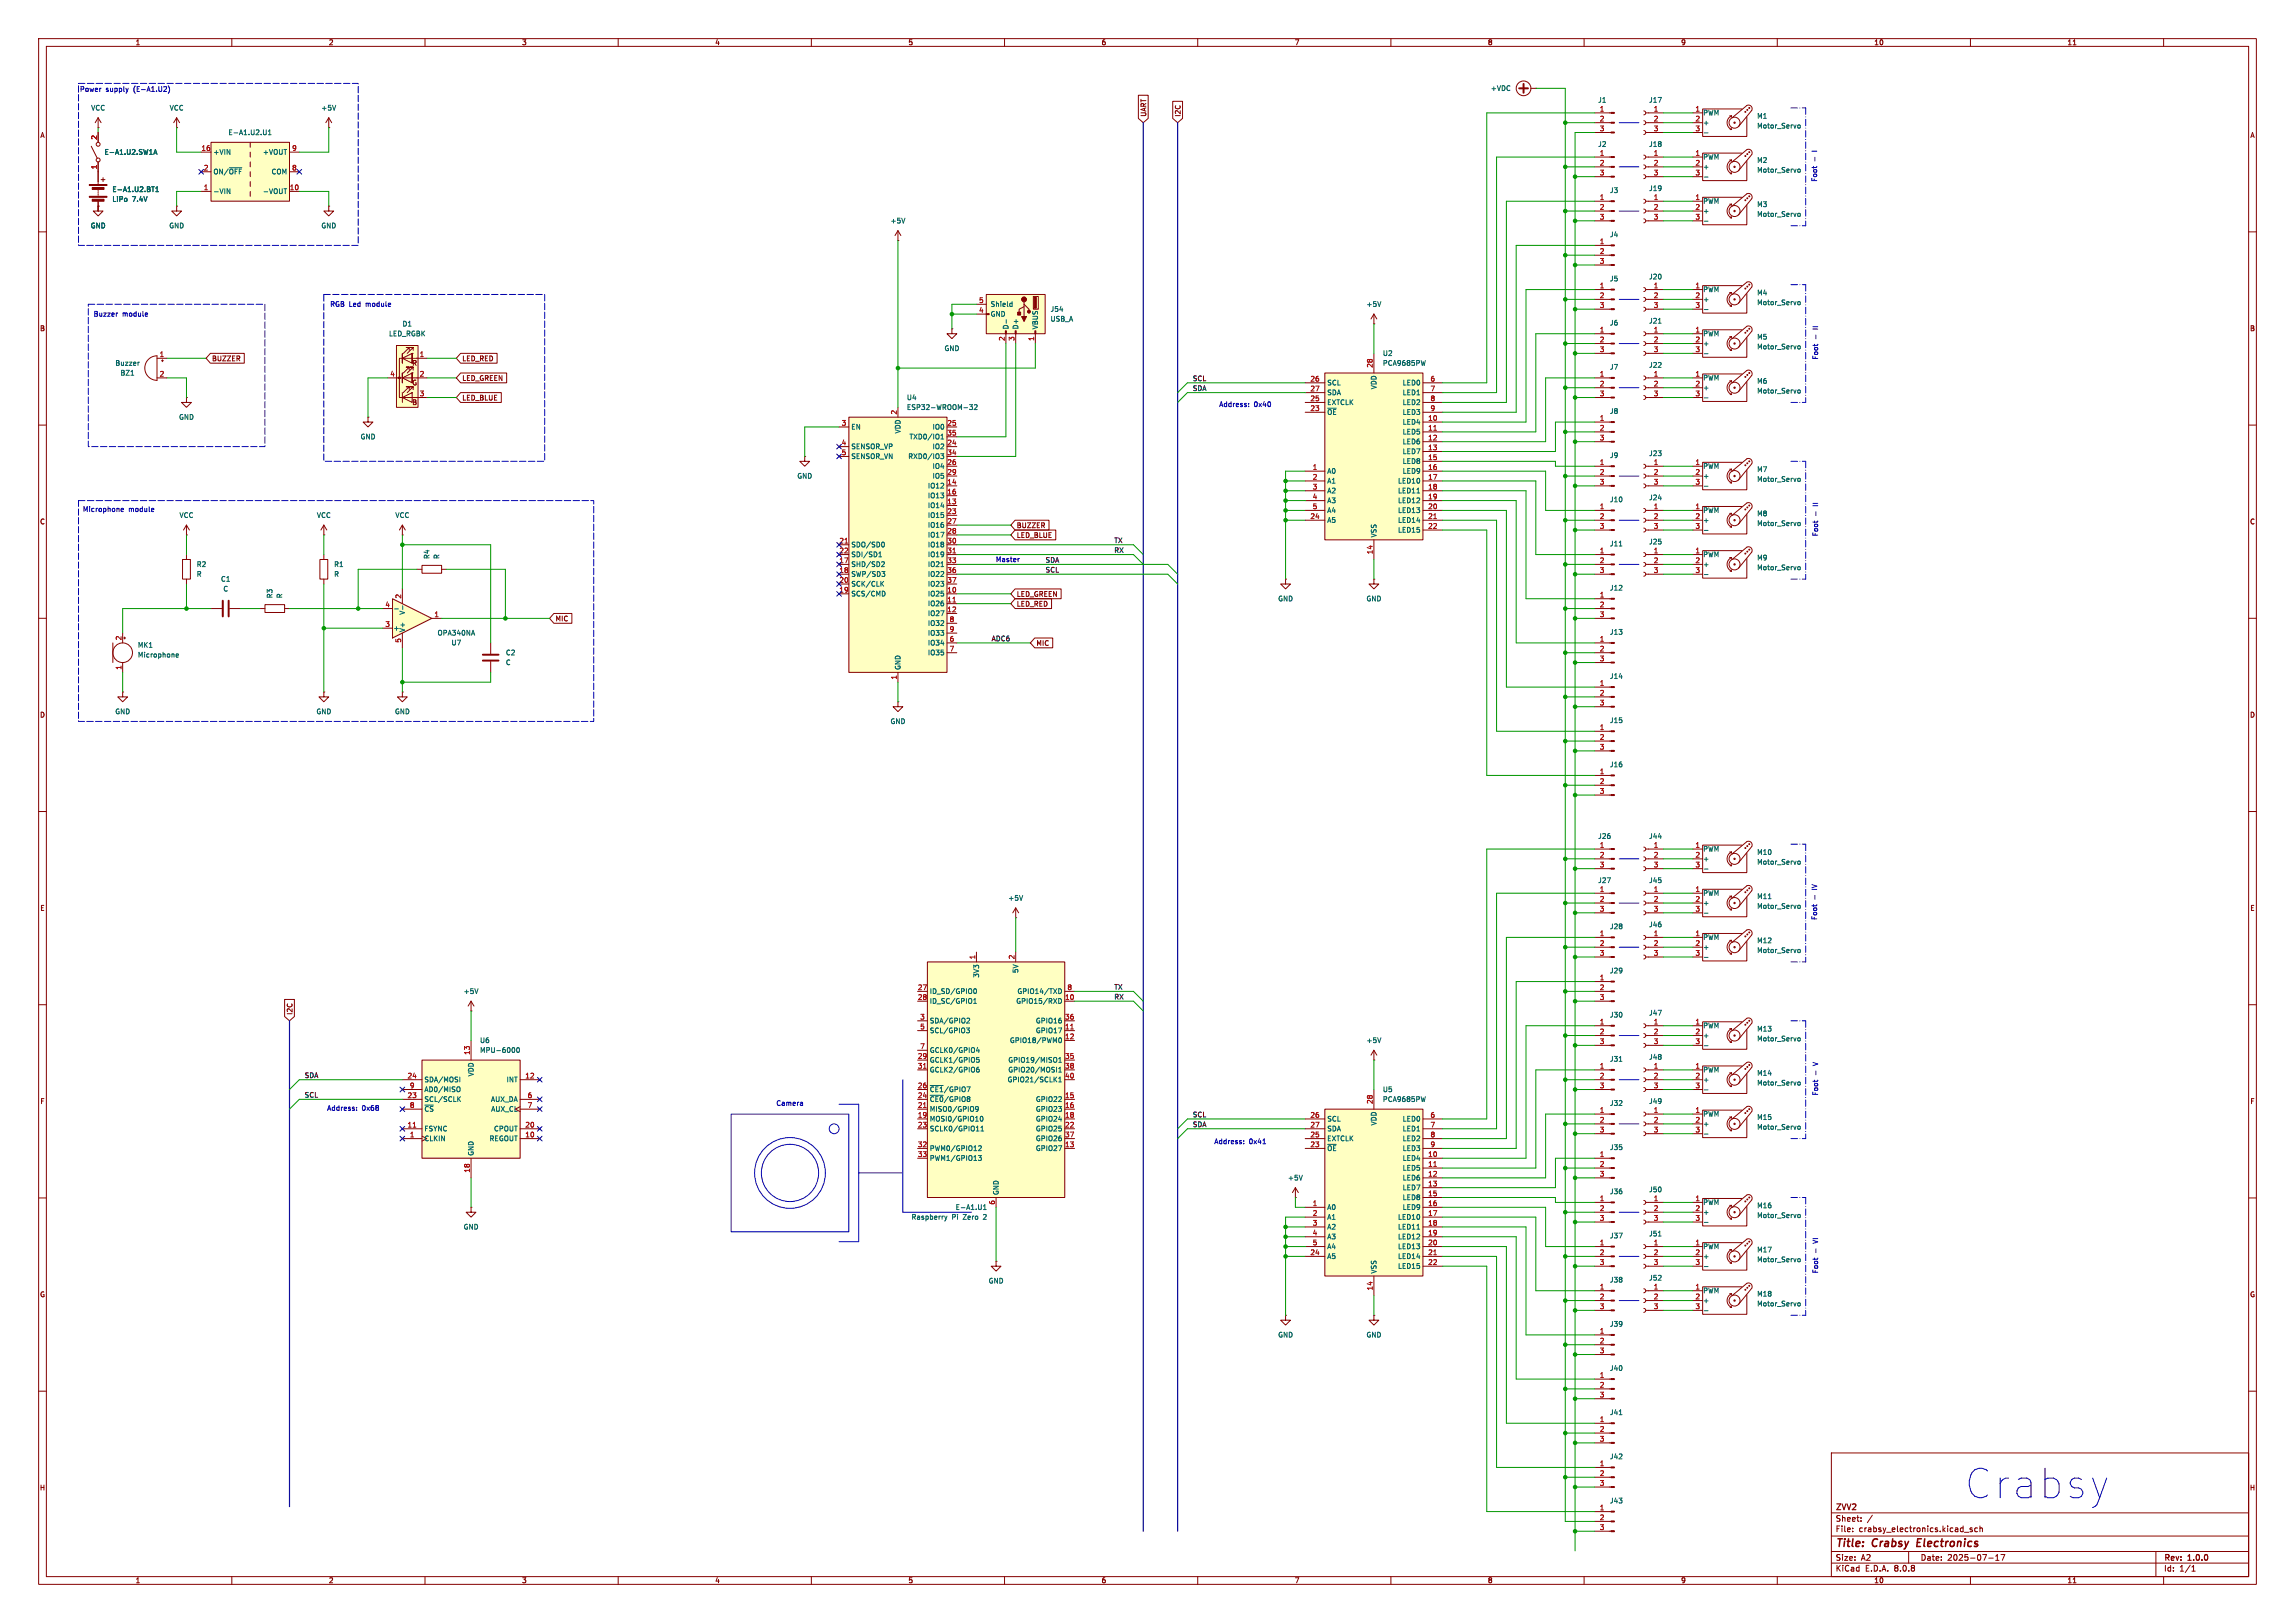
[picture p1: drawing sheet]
<svg xmlns="http://www.w3.org/2000/svg" width="594mm" height="420mm" viewBox="0 0 594 420" stroke-linecap="round" stroke-linejoin="round" font-family="sans-serif">
<defs><g id="words">
<text font-size="10.6" fill="#0000c2" x="508.8" y="388.1">Crabsy</text>
<g font-size="2.8" fill="#840000">
<text x="475" y="400.9">Title:</text>
<text x="484.7" y="400.9">Crabsy</text>
<text x="497" y="400.9">Electronics</text>
</g>
<g font-size="2.1" fill="#840000">
<text x="475" y="394">Sheet:</text>
<text x="475" y="391.2">ZVV2</text>
<text x="475" y="396.7">File:</text>
<text x="481.1" y="396.7">crabsy_electronics.kicad_sch</text>
<text x="475" y="406.9">KiCad</text>
<text x="475" y="404.1">Size:</text>
<text x="481.7" y="404.1">A2</text>
<text x="482.7" y="406.9">E.D.A.</text>
<text x="490.3" y="406.9">8.0.8</text>
<text x="497" y="404.1">Date:</text>
<text x="504" y="404.1">2025-07-17</text>
<text x="560" y="404.3">Rev:</text>
<text x="560" y="406.9">Id:</text>
<text x="564.1" y="406.9">1/1</text>
<text x="566.4" y="404.3">1.0.0</text>
</g>
<g font-size="1.8" fill="#840000">
<text x="35" y="11.9">1</text>
<text x="85" y="11.9">2</text>
<text x="135" y="11.9">3</text>
<text x="185" y="11.9">4</text>
<text x="235" y="11.9">5</text>
<text x="285" y="11.9">6</text>
<text x="335" y="11.9">7</text>
<text x="385" y="11.9">8</text>
<text x="435" y="11.9">9</text>
<text x="485" y="11.9">10</text>
<text x="535" y="11.9">11</text>
<text x="10.3" y="35.9">A</text>
<text x="296.9" y="30.3" transform="rotate(-90 296.9 30.3)">UART</text>
<text x="305.8" y="30.3" transform="rotate(-90 305.8 30.3)">I2C</text>
<text x="582.3" y="35.9">A</text>
<text x="10.3" y="85.9">B</text>
<text x="582.3" y="85.9">B</text>
<text x="54.8" y="93.7">BUZZER</text>
<text x="106.6" y="94.9">R</text>
<text x="119.5" y="93.7">LED_RED</text>
<text x="106.6" y="99.9">G</text>
<text x="119.5" y="98.7">LED_GREEN</text>
<text x="106.6" y="105">B</text>
<text x="119.5" y="103.8">LED_BLUE</text>
<text x="10.3" y="135.9">C</text>
<text x="263" y="136.8">BUZZER</text>
<text x="582.3" y="135.9">C</text>
<text x="263" y="139.4">LED_BLUE</text>
<text x="263" y="154.6">LED_GREEN</text>
<text x="143.7" y="161">MIC</text>
<text x="263" y="157.2">LED_RED</text>
<text x="268.1" y="167.3">MIC</text>
<text x="10.3" y="185.9">D</text>
<text x="582.3" y="185.9">D</text>
<text x="10.3" y="235.9">E</text>
<text x="582.3" y="235.9">E</text>
<text x="75.9" y="262.7" transform="rotate(-90 75.9 262.7)">I2C</text>
<text x="10.3" y="285.9">F</text>
<text x="582.3" y="285.9">F</text>
<text x="10.3" y="335.9">G</text>
<text x="582.3" y="335.9">G</text>
<text x="10.2" y="385.9">H</text>
<text x="582.2" y="385.9">H</text>
<text x="35" y="409.9">1</text>
<text x="85" y="409.9">2</text>
<text x="135" y="409.9">3</text>
<text x="185" y="409.9">4</text>
<text x="235" y="409.9">5</text>
<text x="285" y="409.9">6</text>
<text x="335" y="409.9">7</text>
<text x="385" y="409.9">8</text>
<text x="435" y="409.9">9</text>
<text x="485" y="409.9">10</text>
<text x="535" y="409.9">11</text>
</g>
<g font-size="1.8" fill="#006464">
<text x="385.7" y="23.7">+VDC</text>
<text x="23.5" y="28.8">VCC</text>
<text x="43.8" y="28.8">VCC</text>
<text x="83.1" y="28.8">+5V</text>
<text x="413.5" y="26.8">J1</text>
<text x="426.7" y="26.8">J17</text>
<text x="59" y="35.2">E-A1.U2.U1</text>
<text x="440.7" y="30.1">PWM</text>
<text x="440.7" y="32.6">+</text>
<text x="454.7" y="30.9">M1</text>
<text x="454.7" y="33.5">Motor_Servo</text>
<text x="26.9" y="40.2">E-A1.U2.SW1A</text>
<text x="55.1" y="40.2">+VIN</text>
<text x="67.9" y="40.2">+VOUT</text>
<text x="413.5" y="38.2">J2</text>
<text x="426.7" y="38.2">J18</text>
<text x="440.7" y="41.5">PWM</text>
<text x="55.1" y="45.3">ON/~{OFF}</text>
<text x="70.2" y="45.3">COM</text>
<text x="440.7" y="44">+</text>
<text x="454.7" y="42.3">M2</text>
<text x="454.7" y="44.9">Motor_Servo</text>
<text x="29" y="52.4">LiPo</text>
<text x="29" y="49.9">E-A1.U2.BT1</text>
<text x="34.2" y="52.4">7.4V</text>
<text x="55.1" y="50.4">-VIN</text>
<text x="67.9" y="50.4">-VOUT</text>
<text x="416.6" y="50.1">J3</text>
<text x="426.7" y="49.6">J19</text>
<text x="440.7" y="52.9">PWM</text>
<text x="454.7" y="53.8">M3</text>
<text x="23.4" y="59.3">GND</text>
<text x="43.7" y="59.3">GND</text>
<text x="83.1" y="59.3">GND</text>
<text x="230.4" y="58">+5V</text>
<text x="440.7" y="55.5">+</text>
<text x="454.7" y="56.3">Motor_Servo</text>
<text x="416.6" y="61.6">J4</text>
<text x="416.6" y="73">J5</text>
<text x="426.7" y="72.5">J20</text>
<text x="440.7" y="75.8">PWM</text>
<text x="454.7" y="76.6">M4</text>
<text x="256.3" y="82.1">GND</text>
<text x="256.3" y="79.6">Shield</text>
<text x="271.8" y="80.9">J54</text>
<text x="271.8" y="83.4">USB_A</text>
<text x="353.6" y="79.6">+5V</text>
<text x="426.7" y="83.9">J21</text>
<text x="440.7" y="78.3">+</text>
<text x="454.7" y="79.2">Motor_Servo</text>
<text x="100.6" y="87.2">LED_RGBK</text>
<text x="104.1" y="84.7">D1</text>
<text x="261.2" y="85.3" transform="rotate(-90 261.2 85.3)">D-</text>
<text x="263.8" y="85.3" transform="rotate(-90 263.8 85.3)">D+</text>
<text x="268.8" y="85.3" transform="rotate(-90 268.8 85.3)">VBUS</text>
<text x="416.6" y="84.4">J6</text>
<text x="440.7" y="87.2">PWM</text>
<text x="440.7" y="89.8">+</text>
<text x="454.7" y="88.1">M5</text>
<text x="29.7" y="94.8">Buzzer</text>
<text x="244.3" y="91">GND</text>
<text x="357.8" y="92.3">U2</text>
<text x="357.8" y="94.8">PCA9685PW</text>
<text x="416.6" y="95.9">J7</text>
<text x="426.7" y="95.4">J22</text>
<text x="454.7" y="90.6">Motor_Servo</text>
<text x="31.1" y="97.4">BZ1</text>
<text x="343.4" y="99.9">SCL</text>
<text x="356.5" y="100.9" transform="rotate(-90 356.5 100.9)">VDD</text>
<text x="362.9" y="99.9">LED0</text>
<text x="440.7" y="98.7">PWM</text>
<text x="440.7" y="101.2">+</text>
<text x="454.7" y="99.5">M6</text>
<text x="234.6" y="106.3">ESP32-WROOM-32</text>
<text x="234.6" y="103.7">U4</text>
<text x="343.4" y="107.5">~{OE}</text>
<text x="343.4" y="105">EXTCLK</text>
<text x="343.4" y="102.5">SDA</text>
<text x="362.9" y="102.5">LED1</text>
<text x="362.9" y="105">LED2</text>
<text x="362.9" y="107.5">LED3</text>
<text x="416.6" y="107.3">J8</text>
<text x="454.7" y="102">Motor_Servo</text>
<text x="46.2" y="108.8">GND</text>
<text x="93.2" y="113.9">GND</text>
<text x="220.2" y="111.4">EN</text>
<text x="233.3" y="112.3" transform="rotate(-90 233.3 112.3)">VDD</text>
<text x="235.3" y="113.9">TXD0/IO1</text>
<text x="241.3" y="111.4">IO0</text>
<text x="362.9" y="110.1">LED4</text>
<text x="362.9" y="112.6">LED5</text>
<text x="220.2" y="116.4">SENSOR_VP</text>
<text x="220.2" y="119">SENSOR_VN</text>
<text x="235" y="119">RXD0/IO3</text>
<text x="241.3" y="116.4">IO2</text>
<text x="362.9" y="115.2">LED6</text>
<text x="362.9" y="117.7">LED7</text>
<text x="416.6" y="118.7">J9</text>
<text x="426.7" y="118.2">J23</text>
<text x="206.2" y="124.1">GND</text>
<text x="241.3" y="121.5">IO4</text>
<text x="241.3" y="124.1">IO5</text>
<text x="343.4" y="122.8">A0</text>
<text x="343.4" y="125.3">A1</text>
<text x="361.7" y="125.3">LED10</text>
<text x="362.9" y="120.2">LED8</text>
<text x="362.9" y="122.8">LED9</text>
<text x="440.7" y="121.5">PWM</text>
<text x="440.7" y="124.1">+</text>
<text x="454.7" y="122.4">M7</text>
<text x="454.7" y="124.9">Motor_Servo</text>
<text x="240" y="131.7">IO14</text>
<text x="240" y="126.6">IO12</text>
<text x="240" y="129.1">IO13</text>
<text x="343.4" y="127.9">A2</text>
<text x="343.4" y="130.4">A3</text>
<text x="361.7" y="127.9">LED11</text>
<text x="361.7" y="130.4">LED12</text>
<text x="416.6" y="130.1">J10</text>
<text x="426.7" y="129.6">J24</text>
<text x="46.3" y="134.2">VCC</text>
<text x="81.9" y="134.2">VCC</text>
<text x="102.2" y="134.2">VCC</text>
<text x="240" y="134.2">IO15</text>
<text x="240" y="136.8">IO16</text>
<text x="343.4" y="135.5">A5</text>
<text x="343.4" y="132.9">A4</text>
<text x="361.7" y="132.9">LED13</text>
<text x="361.7" y="135.5">LED14</text>
<text x="440.7" y="132.9">PWM</text>
<text x="440.7" y="135.5">+</text>
<text x="454.7" y="133.8">M8</text>
<text x="454.7" y="136.3">Motor_Servo</text>
<text x="220.2" y="141.8">SDO/SD0</text>
<text x="240" y="139.3">IO17</text>
<text x="240" y="141.8">IO18</text>
<text x="356.5" y="139.2" transform="rotate(-90 356.5 139.2)">VSS</text>
<text x="361.7" y="138">LED15</text>
<text x="416.6" y="141.6">J11</text>
<text x="426.7" y="141.1">J25</text>
<text x="50.8" y="146.9">R2</text>
<text x="50.8" y="149.5">R</text>
<text x="86.4" y="146.9">R1</text>
<text x="86.4" y="149.5">R</text>
<text x="111.4" y="144.8" transform="rotate(-90 111.4 144.8)">R4</text>
<text x="113.9" y="144.8" transform="rotate(-90 113.9 144.8)">R</text>
<text x="220.2" y="146.9">SHD/SD2</text>
<text x="220.2" y="149.5">SWP/SD3</text>
<text x="220.2" y="144.4">SDI/SD1</text>
<text x="240" y="144.4">IO19</text>
<text x="240" y="146.9">IO21</text>
<text x="240" y="149.5">IO22</text>
<text x="440.7" y="144.4">PWM</text>
<text x="440.7" y="146.9">+</text>
<text x="454.7" y="145.2">M9</text>
<text x="454.7" y="147.8">Motor_Servo</text>
<text x="57.1" y="150.7">C1</text>
<text x="57.7" y="153.3">C</text>
<text x="70.7" y="154.9" transform="rotate(-90 70.7 154.9)">R3</text>
<text x="73.3" y="154.9" transform="rotate(-90 73.3 154.9)">R</text>
<text x="220.2" y="154.5">SCS/CMD</text>
<text x="220.2" y="152">SCK/CLK</text>
<text x="240" y="154.5">IO25</text>
<text x="240" y="152">IO23</text>
<text x="330.7" y="155.8">GND</text>
<text x="353.6" y="155.8">GND</text>
<text x="416.6" y="153">J12</text>
<text x="105" y="159.2" transform="rotate(-90 105 159.2)">V-</text>
<text x="240" y="157.1">IO26</text>
<text x="240" y="159.6">IO27</text>
<text x="35.6" y="167.8">MK1</text>
<text x="101.7" y="163.4">+</text>
<text x="105" y="163.7" transform="rotate(-90 105 163.7)">V+</text>
<text x="113.1" y="164.7">OPA340NA</text>
<text x="116.7" y="167.2">U7</text>
<text x="240" y="167.2">IO34</text>
<text x="240" y="162.2">IO32</text>
<text x="240" y="164.7">IO33</text>
<text x="416.6" y="164.4">J13</text>
<text x="35.6" y="170.3">Microphone</text>
<text x="130.8" y="169.8">C2</text>
<text x="130.8" y="172.3">C</text>
<text x="233.3" y="173.5" transform="rotate(-90 233.3 173.5)">GND</text>
<text x="240" y="169.8">IO35</text>
<text x="416.6" y="175.9">J14</text>
<text x="29.7" y="185">GND</text>
<text x="81.8" y="185">GND</text>
<text x="102.1" y="185">GND</text>
<text x="230.4" y="187.6">GND</text>
<text x="416.6" y="187.3">J15</text>
<text x="416.6" y="198.7">J16</text>
<text x="413.5" y="217.3">J26</text>
<text x="426.7" y="217.3">J44</text>
<text x="440.7" y="220.6">PWM</text>
<text x="454.7" y="221.4">M10</text>
<text x="440.7" y="223.1">+</text>
<text x="454.7" y="224">Motor_Servo</text>
<text x="260.9" y="233.3">+5V</text>
<text x="413.5" y="228.7">J27</text>
<text x="426.7" y="228.7">J45</text>
<text x="440.7" y="232">PWM</text>
<text x="454.7" y="232.8">M11</text>
<text x="440.7" y="234.5">+</text>
<text x="454.7" y="235.4">Motor_Servo</text>
<text x="416.6" y="240.6">J28</text>
<text x="426.7" y="240.1">J46</text>
<text x="440.7" y="243.4">PWM</text>
<text x="440.7" y="246">+</text>
<text x="454.7" y="244.3">M12</text>
<text x="263.8" y="251.9" transform="rotate(-90 263.8 251.9)">5V</text>
<text x="454.7" y="246.8">Motor_Servo</text>
<text x="119.9" y="257.4">+5V</text>
<text x="240.5" y="257.4">ID_SD/GPIO0</text>
<text x="253.6" y="253.1" transform="rotate(-90 253.6 253.1)">3V3</text>
<text x="263.2" y="257.4">GPIO14/TXD</text>
<text x="416.6" y="252.1">J29</text>
<text x="240.5" y="259.9">ID_SC/GPIO1</text>
<text x="262.9" y="259.9">GPIO15/RXD</text>
<text x="416.6" y="263.5">J30</text>
<text x="426.7" y="263">J47</text>
<text x="240.5" y="265">SDA/GPIO2</text>
<text x="240.5" y="267.6">SCL/GPIO3</text>
<text x="268" y="267.6">GPIO17</text>
<text x="268" y="265">GPIO16</text>
<text x="440.7" y="266.3">PWM</text>
<text x="440.7" y="268.8">+</text>
<text x="454.7" y="267.1">M13</text>
<text x="454.7" y="269.7">Motor_Servo</text>
<text x="124.1" y="272.6">MPU-6000</text>
<text x="124.1" y="270.1">U6</text>
<text x="240.5" y="275.2">GCLK1/GPIO5</text>
<text x="240.5" y="272.6">GCLK0/GPIO4</text>
<text x="260.8" y="275.2">GPIO19/MISO1</text>
<text x="261.3" y="270.1">GPIO18/PWM0</text>
<text x="353.6" y="270.1">+5V</text>
<text x="416.6" y="274.9">J31</text>
<text x="426.7" y="274.4">J48</text>
<text x="109.7" y="280.3">SDA/MOSI</text>
<text x="122.8" y="278.7" transform="rotate(-90 122.8 278.7)">VDD</text>
<text x="131" y="280.3">INT</text>
<text x="240.5" y="277.7">GCLK2/GPIO6</text>
<text x="260.7" y="280.3">GPIO21/SCLK1</text>
<text x="260.8" y="277.7">GPIO20/MOSI1</text>
<text x="440.7" y="277.7">PWM</text>
<text x="440.7" y="280.3">+</text>
<text x="454.7" y="278.6">M14</text>
<text x="454.7" y="281.1">Motor_Servo</text>
<text x="109.7" y="285.3">SCL/SCLK</text>
<text x="109.7" y="287.9">~{CS}</text>
<text x="109.7" y="282.8">AD0/MISO</text>
<text x="127" y="285.3">AUX_DA</text>
<text x="127" y="287.9">AUX_CL</text>
<text x="240.5" y="287.9">MISO0/GPIO9</text>
<text x="240.5" y="285.3">~{CE0}/GPIO8</text>
<text x="240.5" y="282.8">~{CE1}/GPIO7</text>
<text x="268" y="285.3">GPIO22</text>
<text x="268" y="287.9">GPIO23</text>
<text x="357.8" y="282.8">U5</text>
<text x="357.8" y="285.3">PCA9685PW</text>
<text x="416.6" y="286.4">J32</text>
<text x="426.7" y="285.9">J49</text>
<text x="109.7" y="293">FSYNC</text>
<text x="127.7" y="293">CPOUT</text>
<text x="240.5" y="290.4">MOSI0/GPIO10</text>
<text x="240.5" y="293">SCLK0/GPIO11</text>
<text x="268" y="290.4">GPIO24</text>
<text x="268" y="293">GPIO25</text>
<text x="343.4" y="290.4">SCL</text>
<text x="343.4" y="293">SDA</text>
<text x="356.5" y="291.4" transform="rotate(-90 356.5 291.4)">VDD</text>
<text x="362.9" y="290.4">LED0</text>
<text x="362.9" y="293">LED1</text>
<text x="440.7" y="289.2">PWM</text>
<text x="440.7" y="291.7">+</text>
<text x="454.7" y="290">M15</text>
<text x="454.7" y="292.5">Motor_Servo</text>
<text x="109.7" y="295.5">CLKIN</text>
<text x="122.8" y="299.2" transform="rotate(-90 122.8 299.2)">GND</text>
<text x="126.6" y="295.5">REGOUT</text>
<text x="240.5" y="298">PWM0/GPIO12</text>
<text x="268" y="298">GPIO27</text>
<text x="268" y="295.5">GPIO26</text>
<text x="343.4" y="298">~{OE}</text>
<text x="343.4" y="295.5">EXTCLK</text>
<text x="362.9" y="295.5">LED2</text>
<text x="362.9" y="298">LED3</text>
<text x="416.6" y="297.8">J35</text>
<text x="240.5" y="300.6">PWM1/GPIO13</text>
<text x="333.2" y="305.7">+5V</text>
<text x="362.9" y="300.6">LED4</text>
<text x="362.9" y="303.1">LED5</text>
<text x="362.9" y="305.7">LED6</text>
<text x="258.7" y="309.4" transform="rotate(-90 258.7 309.4)">GND</text>
<text x="362.9" y="308.2">LED7</text>
<text x="362.9" y="310.7">LED8</text>
<text x="416.6" y="309.2">J36</text>
<text x="426.7" y="308.7">J50</text>
<text x="235.8" y="315.8">Raspberry</text>
<text x="246.4" y="315.8">Pi</text>
<text x="247.2" y="313.3">E-A1.U1</text>
<text x="249.4" y="315.8">Zero</text>
<text x="254.8" y="315.8">2</text>
<text x="343.4" y="313.3">A0</text>
<text x="343.4" y="315.8">A1</text>
<text x="361.7" y="315.8">LED10</text>
<text x="362.9" y="313.3">LED9</text>
<text x="440.7" y="312">PWM</text>
<text x="440.7" y="314.6">+</text>
<text x="454.7" y="312.9">M16</text>
<text x="454.7" y="315.4">Motor_Servo</text>
<text x="119.9" y="318.4">GND</text>
<text x="343.4" y="318.4">A2</text>
<text x="343.4" y="320.9">A3</text>
<text x="343.4" y="323.4">A4</text>
<text x="361.7" y="318.4">LED11</text>
<text x="361.7" y="320.9">LED12</text>
<text x="361.7" y="323.4">LED13</text>
<text x="416.6" y="320.6">J37</text>
<text x="426.7" y="320.1">J51</text>
<text x="440.7" y="323.4">PWM</text>
<text x="343.4" y="326">A5</text>
<text x="356.5" y="329.7" transform="rotate(-90 356.5 329.7)">VSS</text>
<text x="361.7" y="326">LED14</text>
<text x="361.7" y="328.5">LED15</text>
<text x="440.7" y="326">+</text>
<text x="454.7" y="324.3">M17</text>
<text x="454.7" y="326.8">Motor_Servo</text>
<text x="255.8" y="332.3">GND</text>
<text x="416.6" y="332.1">J38</text>
<text x="426.7" y="331.6">J52</text>
<text x="440.7" y="334.9">PWM</text>
<text x="454.7" y="335.7">M18</text>
<text x="440.7" y="337.4">+</text>
<text x="454.7" y="338.3">Motor_Servo</text>
<text x="330.7" y="346.3">GND</text>
<text x="353.6" y="346.3">GND</text>
<text x="416.6" y="343.5">J39</text>
<text x="416.6" y="354.9">J40</text>
<text x="416.6" y="366.4">J41</text>
<text x="416.6" y="377.8">J42</text>
<text x="416.6" y="389.2">J43</text>
</g>
<g font-size="1.8" fill="#0000c2">
<text x="20.6" y="24.1">Power</text>
<text x="27.4" y="24.1">supply</text>
<text x="34.6" y="24.1">(E-A1.U2)</text>
<text x="470.5" y="39.1" transform="rotate(-90 470.5 39.1)">I</text>
<text x="470.5" y="47.1" transform="rotate(-90 470.5 47.1)">Foot</text>
<text x="24.1" y="82.2">Buzzer</text>
<text x="31.7" y="82.2">module</text>
<text x="85.3" y="79.7">RGB Led</text>
<text x="94.8" y="79.7">module</text>
<text x="470.8" y="85.1" transform="rotate(-90 470.8 85.1)">II</text>
<text x="470.8" y="93.2" transform="rotate(-90 470.8 93.2)">Foot</text>
<text x="315.5" y="105.5">Address:</text>
<text x="324.5" y="105.5">0x40</text>
<text x="470.8" y="130.9" transform="rotate(-90 470.8 130.9)">II</text>
<text x="21.3" y="132.8">Microphone</text>
<text x="33.3" y="132.8">module</text>
<text x="470.8" y="138.9" transform="rotate(-90 470.8 138.9)">Foot</text>
<text x="257.6" y="145.6">Master</text>
<text x="470.5" y="230.2" transform="rotate(-90 470.5 230.2)">IV</text>
<text x="470.5" y="238.2" transform="rotate(-90 470.5 238.2)">Foot</text>
<text x="470.8" y="275.6" transform="rotate(-90 470.8 275.6)">V</text>
<text x="84.6" y="287.6">Address:</text>
<text x="93.7" y="287.6">0x68</text>
<text x="200.8" y="286.4">Camera</text>
<text x="470.8" y="283.6" transform="rotate(-90 470.8 283.6)">Foot</text>
<text x="314.2" y="296.3">Address:</text>
<text x="323.3" y="296.3">0x41</text>
<text x="470.8" y="321.6" transform="rotate(-90 470.8 321.6)">VI</text>
<text x="470.8" y="329.6" transform="rotate(-90 470.8 329.6)">Foot</text>
</g>
<g font-size="1.8" fill="#a90000">
<text x="413.9" y="29">1</text>
<text x="427.9" y="29">1</text>
<text x="438.7" y="29">1</text>
<text x="413.9" y="31.5">2</text>
<text x="413.9" y="34">3</text>
<text x="427.9" y="31.5">2</text>
<text x="427.9" y="34">3</text>
<text x="438.7" y="31.5">2</text>
<text x="438.7" y="34">3</text>
<text x="25.1" y="36.3" transform="rotate(-90 25.1 36.3)">2</text>
<text x="52" y="39.1">16</text>
<text x="75.5" y="39.1">9</text>
<text x="413.9" y="40.4">1</text>
<text x="427.9" y="40.4">1</text>
<text x="438.7" y="40.4">1</text>
<text x="25.1" y="43.9" transform="rotate(-90 25.1 43.9)">1</text>
<text x="52.6" y="44.2">2</text>
<text x="75.5" y="44.2">8</text>
<text x="413.9" y="42.9">2</text>
<text x="413.9" y="45.5">3</text>
<text x="427.9" y="42.9">2</text>
<text x="427.9" y="45.5">3</text>
<text x="438.7" y="42.9">2</text>
<text x="438.7" y="45.5">3</text>
<text x="52.6" y="49.3">1</text>
<text x="74.9" y="49.3">10</text>
<text x="413.9" y="51.8">1</text>
<text x="427.9" y="51.8">1</text>
<text x="438.7" y="51.8">1</text>
<text x="413.9" y="54.4">2</text>
<text x="413.9" y="56.9">3</text>
<text x="427.9" y="54.4">2</text>
<text x="427.9" y="56.9">3</text>
<text x="438.7" y="54.4">2</text>
<text x="438.7" y="56.9">3</text>
<text x="413.9" y="63.2">1</text>
<text x="413.9" y="65.8">2</text>
<text x="413.9" y="68.3">3</text>
<text x="413.9" y="74.7">1</text>
<text x="413.9" y="77.2">2</text>
<text x="427.9" y="74.7">1</text>
<text x="427.9" y="77.2">2</text>
<text x="438.7" y="74.7">1</text>
<text x="438.7" y="77.2">2</text>
<text x="253.3" y="81">4</text>
<text x="253.3" y="78.5">5</text>
<text x="413.9" y="79.8">3</text>
<text x="427.9" y="79.8">3</text>
<text x="438.7" y="79.8">3</text>
<text x="260.1" y="88.3" transform="rotate(-90 260.1 88.3)">2</text>
<text x="262.6" y="88.3" transform="rotate(-90 262.6 88.3)">3</text>
<text x="267.7" y="88.3" transform="rotate(-90 267.7 88.3)">1</text>
<text x="413.9" y="86.1">1</text>
<text x="413.9" y="88.6">2</text>
<text x="427.9" y="86.1">1</text>
<text x="427.9" y="88.6">2</text>
<text x="438.7" y="86.1">1</text>
<text x="438.7" y="88.6">2</text>
<text x="41.2" y="92.5">1</text>
<text x="108.5" y="92.5">1</text>
<text x="355.3" y="95.3" transform="rotate(-90 355.3 95.3)">28</text>
<text x="413.9" y="91.2">3</text>
<text x="427.9" y="91.2">3</text>
<text x="438.7" y="91.2">3</text>
<text x="41.2" y="97.5">2</text>
<text x="100.9" y="97.5">4</text>
<text x="108.5" y="97.5">2</text>
<text x="339" y="98.8">26</text>
<text x="339" y="101.3">27</text>
<text x="370.1" y="98.8">6</text>
<text x="370.1" y="101.3">7</text>
<text x="413.9" y="97.5">1</text>
<text x="413.9" y="100.1">2</text>
<text x="427.9" y="97.5">1</text>
<text x="427.9" y="100.1">2</text>
<text x="438.7" y="97.5">1</text>
<text x="438.7" y="100.1">2</text>
<text x="108.5" y="102.6">3</text>
<text x="232.2" y="107.4" transform="rotate(-90 232.2 107.4)">2</text>
<text x="339" y="106.4">23</text>
<text x="339" y="103.9">25</text>
<text x="370.1" y="103.9">8</text>
<text x="370.1" y="106.4">9</text>
<text x="413.9" y="102.6">3</text>
<text x="427.9" y="102.6">3</text>
<text x="438.7" y="102.6">3</text>
<text x="217.7" y="110.2">3</text>
<text x="245.1" y="110.2">25</text>
<text x="245.1" y="112.8">35</text>
<text x="369.5" y="109">10</text>
<text x="369.5" y="111.5">11</text>
<text x="413.9" y="109">1</text>
<text x="413.9" y="111.5">2</text>
<text x="217.7" y="115.3">4</text>
<text x="217.7" y="117.9">5</text>
<text x="245.1" y="115.3">24</text>
<text x="245.1" y="117.9">34</text>
<text x="369.5" y="114">12</text>
<text x="369.5" y="116.6">13</text>
<text x="369.5" y="119.1">15</text>
<text x="413.9" y="114">3</text>
<text x="245.1" y="125.5">14</text>
<text x="245.1" y="120.4">26</text>
<text x="245.1" y="122.9">29</text>
<text x="339.7" y="121.7">1</text>
<text x="339.7" y="124.2">2</text>
<text x="369.5" y="121.7">16</text>
<text x="369.5" y="124.2">17</text>
<text x="413.9" y="120.4">1</text>
<text x="413.9" y="122.9">2</text>
<text x="413.9" y="125.5">3</text>
<text x="427.9" y="120.4">1</text>
<text x="427.9" y="122.9">2</text>
<text x="427.9" y="125.5">3</text>
<text x="438.7" y="120.4">1</text>
<text x="438.7" y="122.9">2</text>
<text x="438.7" y="125.5">3</text>
<text x="245.1" y="130.6">13</text>
<text x="245.1" y="128">16</text>
<text x="339.7" y="126.7">3</text>
<text x="339.7" y="129.3">4</text>
<text x="339.7" y="131.8">5</text>
<text x="369.5" y="126.7">18</text>
<text x="369.5" y="129.3">19</text>
<text x="369.5" y="131.8">20</text>
<text x="413.9" y="131.8">1</text>
<text x="427.9" y="131.8">1</text>
<text x="438.7" y="131.8">1</text>
<text x="245.1" y="133.1">23</text>
<text x="245.1" y="135.6">27</text>
<text x="339" y="134.4">24</text>
<text x="369.5" y="134.4">21</text>
<text x="369.5" y="136.9">22</text>
<text x="413.9" y="134.4">2</text>
<text x="413.9" y="136.9">3</text>
<text x="427.9" y="134.4">2</text>
<text x="427.9" y="136.9">3</text>
<text x="438.7" y="134.4">2</text>
<text x="438.7" y="136.9">3</text>
<text x="217.1" y="140.7">21</text>
<text x="217.1" y="143.3">22</text>
<text x="245.1" y="138.2">28</text>
<text x="245.1" y="140.7">30</text>
<text x="245.1" y="143.3">31</text>
<text x="355.3" y="143.6" transform="rotate(-90 355.3 143.6)">14</text>
<text x="413.9" y="143.3">1</text>
<text x="427.9" y="143.3">1</text>
<text x="438.7" y="143.3">1</text>
<text x="217.1" y="145.8">17</text>
<text x="217.1" y="148.3">18</text>
<text x="245.1" y="145.8">33</text>
<text x="245.1" y="148.3">36</text>
<text x="413.9" y="145.8">2</text>
<text x="413.9" y="148.3">3</text>
<text x="427.9" y="145.8">2</text>
<text x="427.9" y="148.3">3</text>
<text x="438.7" y="145.8">2</text>
<text x="438.7" y="148.3">3</text>
<text x="103.9" y="155" transform="rotate(-90 103.9 155)">2</text>
<text x="217.1" y="153.4">19</text>
<text x="217.1" y="150.9">20</text>
<text x="245.1" y="153.4">10</text>
<text x="245.1" y="156">11</text>
<text x="245.1" y="150.9">37</text>
<text x="413.9" y="154.7">1</text>
<text x="99.6" y="157.2">4</text>
<text x="112.3" y="159.8">1</text>
<text x="245.1" y="158.5">12</text>
<text x="245.7" y="161">8</text>
<text x="413.9" y="157.2">2</text>
<text x="413.9" y="159.8">3</text>
<text x="31.5" y="165.8" transform="rotate(-90 31.5 165.8)">2</text>
<text x="99.6" y="162.3">3</text>
<text x="103.9" y="166.4" transform="rotate(-90 103.9 166.4)">5</text>
<text x="245.7" y="166.1">6</text>
<text x="245.7" y="163.6">9</text>
<text x="413.9" y="166.1">1</text>
<text x="31.5" y="173.4" transform="rotate(-90 31.5 173.4)">1</text>
<text x="245.7" y="168.7">7</text>
<text x="413.9" y="168.7">2</text>
<text x="413.9" y="171.2">3</text>
<text x="232.2" y="176" transform="rotate(-90 232.2 176)">1</text>
<text x="413.9" y="177.5">1</text>
<text x="413.9" y="180.1">2</text>
<text x="413.9" y="182.6">3</text>
<text x="413.9" y="189">1</text>
<text x="413.9" y="191.5">2</text>
<text x="413.9" y="194.1">3</text>
<text x="413.9" y="200.4">1</text>
<text x="413.9" y="202.9">2</text>
<text x="413.9" y="205.5">3</text>
<text x="413.9" y="219.5">1</text>
<text x="413.9" y="222">2</text>
<text x="427.9" y="219.5">1</text>
<text x="427.9" y="222">2</text>
<text x="438.7" y="219.5">1</text>
<text x="438.7" y="222">2</text>
<text x="413.9" y="224.5">3</text>
<text x="427.9" y="224.5">3</text>
<text x="438.7" y="224.5">3</text>
<text x="413.9" y="230.9">1</text>
<text x="413.9" y="233.4">2</text>
<text x="427.9" y="230.9">1</text>
<text x="427.9" y="233.4">2</text>
<text x="438.7" y="230.9">1</text>
<text x="438.7" y="233.4">2</text>
<text x="413.9" y="236">3</text>
<text x="427.9" y="236">3</text>
<text x="438.7" y="236">3</text>
<text x="413.9" y="242.3">1</text>
<text x="413.9" y="244.9">2</text>
<text x="427.9" y="242.3">1</text>
<text x="427.9" y="244.9">2</text>
<text x="438.7" y="242.3">1</text>
<text x="438.7" y="244.9">2</text>
<text x="252.5" y="248.4" transform="rotate(-90 252.5 248.4)">1</text>
<text x="262.6" y="248.4" transform="rotate(-90 262.6 248.4)">2</text>
<text x="413.9" y="247.4">3</text>
<text x="427.9" y="247.4">3</text>
<text x="438.7" y="247.4">3</text>
<text x="237.4" y="256.3">27</text>
<text x="276.2" y="256.3">8</text>
<text x="413.9" y="253.7">1</text>
<text x="413.9" y="256.3">2</text>
<text x="237.4" y="258.8">28</text>
<text x="238.1" y="263.9">3</text>
<text x="275.5" y="258.8">10</text>
<text x="275.5" y="263.9">36</text>
<text x="413.9" y="258.8">3</text>
<text x="238.1" y="266.4">5</text>
<text x="275.5" y="266.4">11</text>
<text x="275.5" y="269">12</text>
<text x="413.9" y="265.2">1</text>
<text x="413.9" y="267.7">2</text>
<text x="427.9" y="265.2">1</text>
<text x="427.9" y="267.7">2</text>
<text x="438.7" y="265.2">1</text>
<text x="438.7" y="267.7">2</text>
<text x="121.7" y="273.1" transform="rotate(-90 121.7 273.1)">13</text>
<text x="237.4" y="274.1">29</text>
<text x="238.1" y="271.5">7</text>
<text x="275.5" y="274.1">35</text>
<text x="413.9" y="270.3">3</text>
<text x="427.9" y="270.3">3</text>
<text x="438.7" y="270.3">3</text>
<text x="105.4" y="279.1">24</text>
<text x="106" y="281.7">9</text>
<text x="135.8" y="279.1">12</text>
<text x="237.4" y="281.7">26</text>
<text x="237.4" y="276.6">31</text>
<text x="275.5" y="276.6">38</text>
<text x="275.5" y="279.1">40</text>
<text x="413.9" y="276.6">1</text>
<text x="413.9" y="279.1">2</text>
<text x="413.9" y="281.7">3</text>
<text x="427.9" y="276.6">1</text>
<text x="427.9" y="279.1">2</text>
<text x="427.9" y="281.7">3</text>
<text x="438.7" y="276.6">1</text>
<text x="438.7" y="279.1">2</text>
<text x="438.7" y="281.7">3</text>
<text x="105.4" y="284.2">23</text>
<text x="106" y="286.8">8</text>
<text x="136.5" y="284.2">6</text>
<text x="136.5" y="286.8">7</text>
<text x="237.4" y="286.8">21</text>
<text x="237.4" y="284.2">24</text>
<text x="275.5" y="284.2">15</text>
<text x="275.5" y="286.8">16</text>
<text x="355.3" y="285.8" transform="rotate(-90 355.3 285.8)">28</text>
<text x="105.4" y="291.8">11</text>
<text x="135.8" y="291.8">20</text>
<text x="237.4" y="289.3">19</text>
<text x="237.4" y="291.8">23</text>
<text x="275.5" y="289.3">18</text>
<text x="275.5" y="291.8">22</text>
<text x="339" y="289.3">26</text>
<text x="339" y="291.8">27</text>
<text x="370.1" y="289.3">6</text>
<text x="370.1" y="291.8">7</text>
<text x="413.9" y="288">1</text>
<text x="413.9" y="290.6">2</text>
<text x="413.9" y="293.1">3</text>
<text x="427.9" y="288">1</text>
<text x="427.9" y="290.6">2</text>
<text x="427.9" y="293.1">3</text>
<text x="438.7" y="288">1</text>
<text x="438.7" y="290.6">2</text>
<text x="438.7" y="293.1">3</text>
<text x="106" y="294.4">1</text>
<text x="135.8" y="294.4">10</text>
<text x="237.4" y="296.9">32</text>
<text x="237.4" y="299.5">33</text>
<text x="275.5" y="296.9">13</text>
<text x="275.5" y="294.4">37</text>
<text x="339" y="296.9">23</text>
<text x="339" y="294.4">25</text>
<text x="369.5" y="299.5">10</text>
<text x="370.1" y="294.4">8</text>
<text x="370.1" y="296.9">9</text>
<text x="413.9" y="299.5">1</text>
<text x="121.7" y="303.6" transform="rotate(-90 121.7 303.6)">18</text>
<text x="369.5" y="302">11</text>
<text x="369.5" y="304.5">12</text>
<text x="413.9" y="302">2</text>
<text x="413.9" y="304.5">3</text>
<text x="257.6" y="311.9" transform="rotate(-90 257.6 311.9)">6</text>
<text x="369.5" y="307.1">13</text>
<text x="369.5" y="309.6">15</text>
<text x="413.9" y="310.9">1</text>
<text x="427.9" y="310.9">1</text>
<text x="438.7" y="310.9">1</text>
<text x="339.7" y="312.2">1</text>
<text x="339.7" y="314.7">2</text>
<text x="339.7" y="317.2">3</text>
<text x="369.5" y="312.2">16</text>
<text x="369.5" y="314.7">17</text>
<text x="369.5" y="317.2">18</text>
<text x="413.9" y="313.4">2</text>
<text x="413.9" y="316">3</text>
<text x="427.9" y="313.4">2</text>
<text x="427.9" y="316">3</text>
<text x="438.7" y="313.4">2</text>
<text x="438.7" y="316">3</text>
<text x="339.7" y="319.8">4</text>
<text x="339.7" y="322.3">5</text>
<text x="369.5" y="319.8">19</text>
<text x="369.5" y="322.3">20</text>
<text x="413.9" y="322.3">1</text>
<text x="427.9" y="322.3">1</text>
<text x="438.7" y="322.3">1</text>
<text x="339" y="324.9">24</text>
<text x="369.5" y="324.9">21</text>
<text x="369.5" y="327.4">22</text>
<text x="413.9" y="324.9">2</text>
<text x="413.9" y="327.4">3</text>
<text x="427.9" y="324.9">2</text>
<text x="427.9" y="327.4">3</text>
<text x="438.7" y="324.9">2</text>
<text x="438.7" y="327.4">3</text>
<text x="355.3" y="334.1" transform="rotate(-90 355.3 334.1)">14</text>
<text x="413.9" y="333.8">1</text>
<text x="427.9" y="333.8">1</text>
<text x="438.7" y="333.8">1</text>
<text x="413.9" y="336.3">2</text>
<text x="413.9" y="338.8">3</text>
<text x="427.9" y="336.3">2</text>
<text x="427.9" y="338.8">3</text>
<text x="438.7" y="336.3">2</text>
<text x="438.7" y="338.8">3</text>
<text x="413.9" y="345.2">1</text>
<text x="413.9" y="347.7">2</text>
<text x="413.9" y="350.3">3</text>
<text x="413.9" y="356.6">1</text>
<text x="413.9" y="359.2">2</text>
<text x="413.9" y="361.7">3</text>
<text x="413.9" y="368">1</text>
<text x="413.9" y="370.6">2</text>
<text x="413.9" y="373.1">3</text>
<text x="413.9" y="379.5">1</text>
<text x="413.9" y="382">2</text>
<text x="413.9" y="384.6">3</text>
<text x="413.9" y="390.9">1</text>
<text x="413.9" y="393.4">2</text>
<text x="413.9" y="396">3</text>
</g>
<g font-size="1.8" fill="#0f0f0f">
<text x="308.6" y="98.7">SCL</text>
<text x="308.6" y="101.3">SDA</text>
<text x="288.3" y="140.6">TX</text>
<text x="288.3" y="143.2">RX</text>
<text x="270.5" y="148.2">SCL</text>
<text x="270.5" y="145.7">SDA</text>
<text x="256.5" y="166">ADC6</text>
<text x="288.3" y="256.2">TX</text>
<text x="288.3" y="258.7">RX</text>
<text x="78.7" y="279.1">SDA</text>
<text x="78.7" y="284.1">SCL</text>
<text x="308.6" y="289.2">SCL</text>
<text x="308.6" y="291.8">SDA</text>
</g>
</g></defs>
<g fill="none" stroke="#840000" stroke-width=".26">
<path d="M10 10h574v400h-574zM12 12h570v396h-570zM60 10v2M110 10v2M160 10v2M210 10v2M260 10v2M310 10v2M360 10v2M410 10v2M460 10v2M510 10v2"/>
<path d="M536.6 11.6h.7M560 10v2M412.7 34.3h4.3M412.7 31.8h4.3M412.7 29.2h4.3M425.4 33.8l.4 .1 .2 .4-.2 .3-.4 .2M425.4 31.2l.4 .2 .2 .4-.2 .3-.4 .2M425.4 28.7l.4 .1 .2 .4-.2 .3-.4 .2M426 34.3h4.5M426 31.8h4.5M426 29.2h4.5M10 60h2"/>
<path d="M582 60h2M425.4 99.8l.4 .1 .2 .4-.2 .4-.4 .1M425.4 97.3l.4 .2 .2 .3-.2 .3-.4 .2M426 97.8h4.5M10 110h2M425.4 102.4l.4 .1 .2 .4-.2 .3-.4 .2M426 102.9h4.5M426 100.3h4.5M582 110h2M10 160h2M412.7 177.8h4.3M412.7 171.5h4.3"/>
<path d="M412.7 168.9h4.3M412.7 166.4h4.3M582 160h2M412.7 182.9h4.3M412.7 180.3h4.3M10 210h2M582 210h2M10 260h2M425.4 278.9l.4 .1 .2 .4-.2 .4-.4 .1M425.4 276.4l.4 .1 .2 .4-.2 .3-.4 .2M426 279.4h4.5M426 276.9h4.5"/>
<path d="M582 260h2M425.4 281.4l.4 .2 .2 .3-.2 .4-.4 .1M426 281.9h4.5M10 310h2M582 310h2M10 360h2M412.7 379.7h4.3M474 376h108v32h-108zM582 360h2M412.7 384.8h4.3M412.7 382.3h4.3M474 397.5h108"/>
<path d="M474 391.5h108M479.5 396.2v.2M479.5 395.4v.2M481.7 393.5v.2M481.7 392.7v.2M484.6 392.1l-1.3 1.9M508.5 396.5h1.1M510.5 395.4h-.4l-.2 .2 .1 .2 .5 .1v.4h-.6M511.8 395.4h-.4l-.3 .3 .1 .6h.6M512.5 395.5l.5-.1 .1 1M512.5 394.9v1.5M60 408v2"/>
<path d="M110 408v2M160 408v2M210 408v2M260 408v2M310 408v2M360 408v2M410 408v2M460 408v2M474 404.5h108M474 401.5h108M494 401.5v3M510 408v2"/>
<path d="M514.7 403.2h1.2M516.5 403.8h.9M516.5 402.7l.5-.4v1.5M517.9 402.3h1l-.7 1.5M536.6 409.6h.7M558 401.5v6.5M560 408v2M567.3 406.6h.9M567.3 405.5l.4-.4v1.5"/>
</g>
<path d="M496.4 398.2l-.3 2h1" fill="none" stroke="#840000" stroke-width=".4"/>
<g fill="#840000" stroke="#840000" stroke-width=".26">
<path d="M417 384.7h.8v.2h-.8z"/>
<path d="M417 382.1h.8v.3h-.8z"/>
<path d="M417 379.6h.8v.3h-.8z"/>
<path d="M417 182.8h.8v.2h-.8z"/>
<path d="M417 180.2h.8v.3h-.8z"/>
<path d="M417 177.7h.8v.2h-.8z"/>
<path d="M417 171.3h.8v.3h-.8z"/>
<path d="M417 168.8h.8v.2h-.8z"/>
<path d="M417 166.2h.8v.3h-.8z"/>
<path d="M417 34.2h.8v.2h-.8z"/>
<path d="M417 31.6h.8v.3h-.8z"/>
<path d="M417 29.1h.8v.2h-.8z"/>
</g>
<path d="M240 248.9h35.6v61h-35.6z" fill="#ffffc2"/>
<g fill="none" stroke="#840000" stroke-width=".26">
<path d="M438.1 29.2h2.6M438.1 31.8h2.6M438.1 34.3h2.6M447.7 30h.5M447.8 33.5h.4M448.1 33.1l.1 .4M448.2 30a1.94 1.94 0 0 0-1.2 1.8 1.94 1.94 0 0 0 1.2 1.7M448.2 30l-.1 .4M448.3 30.5l3.8-3.2a.95 .95 0 0 1 1.1 .2 .95 .95 0 0 1 .2 1.1l-3.4 4.2M450.8 28.2h-10.1v7.1h11.4v-5.1M450.8 39.6h-10.1v7.1h11.4v-5M438.1 40.6h2.6"/>
<path d="M438.1 43.2h2.6M438.1 45.7h2.6M438.1 52.1h2.6M438.1 54.6h2.6M438.1 57.2h2.6M447.7 41.4h.5M447.7 52.8h.5M447.8 45h.4M447.8 56.4h.4M448.1 44.6l.1 .4M448.1 56l.1 .4M448.2 41.4a1.94 1.94 0 0 0-1.2 1.8 1.94 1.94 0 0 0 1.2 1.8"/>
<path d="M448.2 52.8a1.94 1.94 0 0 0-1.2 1.8 1.94 1.94 0 0 0 1.2 1.8M448.2 41.4l-.1 .4M448.2 52.8l-.1 .4M448.3 41.9l3.8-3.2a.95 .95 0 0 1 1.1 .2 .95 .95 0 0 1 .2 1.1l-3.4 4.2M448.3 53.3l3.8-3.1a.95 .95 0 0 1 1.1 .1 .95 .95 0 0 1 .2 1.1l-3.4 4.2M450.8 51.1h-10.1v7.1h11.4v-5.1M237.5 259.1h2.5M237.5 256.5h2.5M240 248.9h35.6v61h-35.6zM252.7 246.4v2.5M262.9 246.4v2.5M275.6 259.1h2.5"/>
<path d="M275.6 256.5h2.5M237.5 266.7h2.5M237.5 274.3h2.5M237.5 264.2h2.5M237.5 276.9h2.5M237.5 271.8h2.5M275.6 266.7h2.5M275.6 269.2h2.5M275.6 274.3h2.5M275.6 264.2h2.5M275.6 276.9h2.5M275.6 279.4h2.5"/>
<path d="M237.5 297.2h2.5M237.5 284.5h2.5M237.5 287h2.5M237.5 289.6h2.5M237.5 292.1h2.5M237.5 281.9h2.5M237.5 299.7h2.5M275.6 297.2h2.5M275.6 284.5h2.5M275.6 287h2.5M275.6 289.6h2.5M275.6 292.1h2.5"/>
<path d="M275.6 294.6h2.5M412.7 293.4h4.3M412.7 290.8h4.3M412.7 288.3h4.3M257.8 309.9v2.5"/>
<circle cx="448.9" cy="31.7" r="1.42"/>
<circle cx="448.9" cy="31.8" r=".18"/>
<circle cx="451.7" cy="29" r=".13"/>
<circle cx="452.2" cy="28.4" r=".13"/>
<circle cx="452.2" cy="39.9" r=".13"/>
<circle cx="452.8" cy="27.9" r=".13"/>
<circle cx="452.8" cy="39.4" r=".13"/>
<circle cx="448.9" cy="43.2" r="1.42"/>
<circle cx="448.9" cy="54.6" r="1.42"/>
<circle cx="448.9" cy="54.6" r=".18"/>
<circle cx="448.9" cy="43.2" r=".18"/>
<circle cx="451.7" cy="40.4" r=".13"/>
<circle cx="451.7" cy="51.8" r=".13"/>
<circle cx="452.2" cy="51.3" r=".13"/>
<circle cx="452.8" cy="50.8" r=".13"/>
</g>
<g fill="none" stroke="#006464" stroke-width=".26">
<path d="M441.1 34.4h1M465.3 32.6l.2-.3 .5 .3-.2 .5-.3 .1-.2-.3M441.1 45.8h1M441.1 57.2h1M465.3 44l.2-.3 .5 .3-.2 .5-.3 .1-.2-.2M465.3 55.4l.2-.2 .5 .2-.2 .6h-.3l-.2-.2M252 259.7h.7M252 258.8l.4-.4v1.3M252.2 255.9l.1-.1a.62 .62 0 0 1 .5 .7 .62 .62 0 0 1-.6 .6M274 258.4a.64 .64 0 0 1 .7 .6 .64 .64 0 0 1-.7 .7M274 255.8a.64 .64 0 0 1 .7 .7 .64 .64 0 0 1-.7 .6M250.1 266h.8l-.4 .5 .4 .1v.4l-.2 .3h-.4"/>
<path d="M250.4 263.5h.5l.1 .3-.8 .9h.8M252.7 276.9l.3-.2 .5 .2-.3 .5-.5-.2M253 271l-.3 .9h.8M253.3 276.2h-.3l-.3 .5M253.3 271.5v.9M253.4 273.6h-.6l-.1 .6h.6l.1 .6h-.7M273 279.3l.5 .7M273.5 273.8v.9M273.5 278.7l-.7 .7M274 276.5l.4-.3v1.2M274 274.9h.7M274 277.4h.7"/>
<path d="M274 274l.4-.4v1.3M274 279.1l.4-.4v1.3M274 280h.7M274.1 268.7l.2-.2a.62 .62 0 0 1 .5 .7 .62 .62 0 0 1-.6 .6l-.2-.5zM240.8 283.4h3.3M240.8 280.9h3.3M252.7 292.7h.7M253.2 299h.8l-.4 .5 .3 .1v.6h-.6M253.2 286.9l-.2 .2h-.4v-.6l.4-.2 .2 .3v.7l-.6 .3M253.3 296.6l.5-.1 .2 .4-.8 .9h.8M253.8 289l.2-.1a.62 .62 0 0 1 .5 .6 .62 .62 0 0 1-.6 .6l-.2-.4zM253.9 292.7h.7"/>
<path d="M253.9 291.8l.3-.4v1.3M244.5 314.7l.3 .8M244.8 315.5l-.3 .5M245.1 314.7l-.3 .8M254.5 313h.8M254.5 312.1l.4-.4v1.3"/>
</g>
<path d="M239 276.4h.7M277.1 266.3h.7M239 286.6h.7" fill="none" stroke="#a90000" stroke-width=".26"/>
<g fill="#840000" stroke="#840000" stroke-width=".26">
<path d="M417 293.2h.8v.3h-.8z"/>
<path d="M417 290.7h.8v.3h-.8z"/>
<path d="M417 288.2h.8v.2h-.8z"/>
</g>
<path d="M101.6 154.9l10.2 5.1-10.2 5.1z" fill="#ffffc2"/>
<g fill="none" stroke="#840000" stroke-width=".26">
<path d="M412.7 57.2h4.3M412.7 54.6h4.3M412.7 52.1h4.3M412.7 45.7h4.3M412.7 43.2h4.3M412.7 40.6h4.3M425.4 56.6l.4 .2 .2 .4-.2 .3-.4 .2M425.4 54.1l.4 .1 .2 .4-.2 .4-.4 .1M425.4 51.6l.4 .1 .2 .4-.2 .3-.4 .2M425.4 45.2l.4 .1 .2 .4-.2 .3-.4 .2M425.4 42.7l.4 .1 .2 .4-.2 .4-.4 .1M425.4 40.1l.4 .2 .2 .3-.2 .4-.4 .1"/>
<path d="M426 57.2h4.5M426 54.6h4.5M426 52.1h4.5M426 45.7h4.5M426 43.2h4.5M426 40.6h4.5M48.3 138.4h.1M48.3 135.9l-.8 1.3M48.3 135.9v2.5M48.3 135.9l.7 1.3M83.8 138.4h.1M83.8 135.9v2.5"/>
<path d="M83.8 135.9l-.7 1.3M83.8 135.9l.8 1.3M104.1 138.4h.1M104.1 135.9v2.5M104.1 135.9l-.7 1.3M104.1 135.9l.8 1.3M412.7 137.2h4.3M412.7 134.6h4.3M412.7 132.1h4.3M67.3 157.5h1.3M68.6 156.5h5.1v2h-5.1zM73.7 157.5h1.2"/>
<path d="M82.8 144.8h2v5.1h-2zM83.8 143.5v1.3M83.8 149.9v1.2M99.1 157.5h2.5M101.6 154.9l10.2 5.1-10.2 5.1zM104.1 152.4v3.8M107.9 147.3h1.3M109.2 146.3h5.1v2h-5.1zM114.3 147.3h1.3M412.7 148.6h4.3M412.7 146.1h4.3M412.7 143.5h4.3"/>
<path d="M99.1 162.6h2.5M104.1 179.1v1.2h1.3l-1.3 1.3-1.2-1.3h1.2M104.1 179.1h.1M104.1 163.8v3.8M111.8 160h2.5M127 166.4v2.8M127 171.2v2.8M232.4 181.6v1.3h1.3l-1.3 1.3-1.3-1.3h1.3M232.4 181.6h.1M412.7 194.3h4.3M412.7 191.8h4.3M412.7 189.2h4.3"/>
<path d="M355.6 274.3h.1M355.6 271.8l-.8 1.3M355.6 271.8v2.5M355.6 271.8l.8 1.3M412.7 279.4h4.3M412.7 276.9h4.3M412.7 281.9h4.3M425.4 292.9l.4 .1 .2 .4-.2 .3-.4 .2M425.4 290.3l.4 .2 .2 .3-.2 .4-.4 .1M425.4 287.8l.4 .1 .2 .4-.2 .3-.4 .2M426 293.4h4.5M426 290.8h4.5"/>
<path d="M426 288.3h4.5M335.3 309.9h.1M335.3 307.3l-.8 1.3M335.3 307.3v2.6M335.3 307.3l.7 1.3"/>
</g>
<path d="M102.1 157.6h1M104.2 156.7v1M419.1 141.3h.7M357.4 268.5l-.4 1.3M419.1 274.6h.7M337.1 304.1l-.4 1.3" fill="none" stroke="#006464" stroke-width=".26"/>
<g fill="#840000" stroke="#840000" stroke-width=".26">
<path d="M417 194.2h.8v.2h-.8z"/>
<path d="M417 191.6h.8v.3h-.8z"/>
<path d="M417 189.1h.8v.3h-.8z"/>
<path d="M417 281.8h.8v.3h-.8z"/>
<path d="M417 279.3h.8v.2h-.8z"/>
<path d="M417 276.7h.8v.3h-.8z"/>
<path d="M417 57h.8v.3h-.8z"/>
<path d="M417 54.5h.8v.2h-.8z"/>
<path d="M417 51.9h.8v.3h-.8z"/>
<path d="M417 45.6h.8v.2h-.8z"/>
<path d="M417 43.1h.8v.2h-.8z"/>
<path d="M417 40.5h.8v.3h-.8z"/>
<path d="M417 148.5h.8v.2h-.8z"/>
<path d="M417 145.9h.8v.3h-.8z"/>
<path d="M417 143.4h.8v.2h-.8z"/>
<path d="M417 137h.8v.3h-.8z"/>
<path d="M417 134.5h.8v.2h-.8z"/>
<path d="M417 132h.8v.2h-.8z"/>
</g>
<path d="M125 169.4h4M125 170.9h4" fill="none" stroke="#840000" stroke-width=".51"/>
<path d="M342.9 287h25.4v43.2h-25.4z" fill="#ffffc2"/>
<g fill="none" stroke="#840000" stroke-width=".26">
<path d="M23.6 37.8l1.5 3.1M25.4 33h.1M25.4 30.5v2.5M25.4 34.3v2.5M25.4 30.5l-.8 1.3M25.4 30.5l.8 1.3M45.7 33h.1M45.7 30.5l-.7 1.3M45.7 30.5v2.5M45.7 30.5l.8 1.3M25.4 52.1v2.5h-1.3l1.3 1.3 1.3-1.3h-1.3v-1.3M25.4 53.3h.1"/>
<path d="M25.4 41.9v5.9M25.4 49.3v.2M25.4 49.8v.2M25.4 50.3v.2M26.2 46.5h1M26.7 46v1M45.7 53.3v1.3h1.3l-1.3 1.3-1.3-1.3h1.3M45.7 53.3h.1M412.7 114.3h4.3M412.7 111.8h4.3M412.7 109.2h4.3M450.8 119.6h-10.1v7.1h11.4v-5"/>
<path d="M412.7 120.7h4.3M412.7 123.2h4.3M412.7 125.7h4.3M425.4 136.7l.4 .1 .2 .4-.2 .3-.4 .2M425.4 134.1l.4 .1 .2 .4-.2 .3-.4 .2M425.4 131.6l.4 .1 .2 .4-.2 .3-.4 .2M425.4 125.2l.4 .1 .2 .4-.2 .4-.4 .1M425.4 122.7l.4 .1 .2 .4-.2 .3-.4 .2M425.4 120.1l.4 .2 .2 .4-.2 .3-.4 .2M426 132.1h4.5M426 134.6h4.5M426 137.2h4.5"/>
<path d="M426 120.7h4.5M426 123.2h4.5M426 125.7h4.5M438.1 132.1h2.6M438.1 134.6h2.6M438.1 137.2h2.6M438.1 120.7h2.6M438.1 123.2h2.6M438.1 125.7h2.6M447.7 132.8h.5M447.7 121.4h.5M447.8 136.4h.4"/>
<path d="M447.8 125h.4M448.1 136l.1 .4M448.1 124.6l.1 .4M448.2 132.8a1.94 1.94 0 0 0-1.2 1.8 1.94 1.94 0 0 0 1.2 1.8M448.2 121.4a1.94 1.94 0 0 0-1.2 1.8 1.94 1.94 0 0 0 1.2 1.8M448.2 132.8l-.1 .4M448.2 121.4l-.1 .4M448.3 133.4l3.8-3.2a.95 .95 0 0 1 1.1 .1 .95 .95 0 0 1 .2 1.1l-3.4 4.2M448.3 121.9l3.8-3.2a.95 .95 0 0 1 1.1 .2 .95 .95 0 0 1 .2 1.1l-3.4 4.2M450.8 131.1h-10.1v7.1h11.4v-5.1M47.2 144.8h2.1v5.1h-2.1zM48.3 143.5v1.3"/>
<path d="M48.3 149.9v1.2M54.6 157.5h2.8M59.4 157.5h2.8M425.4 148.1l.4 .1 .2 .4-.2 .3-.4 .2M425.4 145.5l.4 .2 .2 .4-.2 .3-.4 .2M425.4 143l.4 .2 .2 .3-.2 .3-.4 .2M426 143.5h4.5M426 146.1h4.5M426 148.6h4.5M438.1 143.5h2.6M438.1 146.1h2.6M438.1 148.6h2.6"/>
<path d="M447.7 144.3h.5M447.8 147.8h.4M448.1 147.4l.1 .4M448.2 144.3a1.94 1.94 0 0 0-1.2 1.8 1.94 1.94 0 0 0 1.2 1.7M448.2 144.3l-.1 .4M448.3 144.8l3.8-3.2a.95 .95 0 0 1 1.1 .2 .95 .95 0 0 1 .2 1.1l-3.4 4.2M450.8 142.5h-10.1v7.1h11.4v-5.1M29.2 166.4v5.1M31.7 163.8v2.6M31.7 171.5v2.5M32 165.1h.5M32.3 164.8v.6"/>
<path d="M83.8 179.1v1.2h1.3l-1.3 1.3-1.3-1.3h1.3M83.8 179.1h.1M262.9 237.5h.1M262.9 235l-.8 1.2M262.9 235v2.5M262.9 235l.8 1.2M337.8 297.2h5.1M337.8 294.6h5.1M337.8 289.6h5.1M337.8 292.1h5.1M342.9 287h25.4v43.2h-25.4zM355.6 281.9v5.1"/>
<path d="M368.3 299.7h5.1M368.3 297.2h5.1M368.3 294.6h5.1M368.3 289.6h5.1M368.3 292.1h5.1M337.8 312.4h5.1M337.8 315h5.1M337.8 317.5h5.1M368.3 312.4h5.1M368.3 302.3h5.1M368.3 304.8h5.1M368.3 307.3h5.1"/>
<path d="M368.3 309.9h5.1M368.3 315h5.1M368.3 317.5h5.1M337.8 320h5.1M337.8 322.6h5.1M337.8 325.1h5.1M355.6 330.2v5.1M368.3 320h5.1M368.3 322.6h5.1M368.3 325.1h5.1M368.3 327.7h5.1M412.7 322.6h4.3"/>
<path d="M412.7 325.1h4.3M412.7 327.7h4.3M412.7 339.1h4.3M412.7 336.6h4.3M412.7 334h4.3M332.7 340.4v1.2h1.3l-1.3 1.3-1.2-1.3h1.2M332.7 340.4h.1M355.6 340.4v1.2h1.3l-1.3 1.3-1.3-1.3h1.3M355.6 340.4h.1"/>
<circle cx="25.4" cy="37.3" r=".51"/>
<circle cx="25.4" cy="41.4" r=".51"/>
<circle cx="452.2" cy="119.9" r=".13"/>
<circle cx="452.8" cy="119.4" r=".13"/>
<circle cx="448.9" cy="123.2" r="1.42"/>
<circle cx="448.9" cy="134.6" r="1.42"/>
<circle cx="448.9" cy="134.6" r=".18"/>
<circle cx="448.9" cy="123.2" r=".18"/>
<circle cx="451.7" cy="120.4" r=".13"/>
<circle cx="451.7" cy="131.8" r=".13"/>
<circle cx="452.2" cy="131.3" r=".13"/>
<circle cx="452.8" cy="130.8" r=".13"/>
<circle cx="448.9" cy="146" r="1.42"/>
<circle cx="448.9" cy="146.1" r=".18"/>
<circle cx="451.7" cy="143.3" r=".13"/>
<circle cx="452.2" cy="142.7" r=".13"/>
<circle cx="452.8" cy="142.2" r=".13"/>
<circle cx="31.7" cy="168.9" r="2.54"/>
</g>
<path d="M371.1 301.8h.7M371.1 324.7h.7" fill="none" stroke="#a90000" stroke-width=".26"/>
<g fill="none" stroke="#006464" stroke-width=".26">
<path d="M39.8 39.9l.4-1.2 .4 1.2M39.9 39.6h.6M39.2 48.3h.8M40.3 49.6h.7M40.3 48.7l.4-.4v1.3M441.1 137.3h1M441.1 125.8h1M465.3 124l.2-.2 .5 .2-.2 .5-.3 .1-.2-.2M465.3 135.4l.2-.2 .5 .2-.2 .6h-.3l-.2-.2M441.1 148.7h1M465.3 146.9l.2-.3 .5 .3-.2 .5-.3 .1-.2-.3M45.6 169.6l.6-.1-.1-.2-.3-.1-.2 .2v.6h.5"/>
<path d="M264.7 231.7l-.4 1.3M368.9 283.8l-.3 1.3M366.7 318.1h.7"/>
</g>
<g fill="#840000" stroke="#840000" stroke-width=".26">
<path d="M417 339h.8v.2h-.8z"/>
<path d="M417 336.4h.8v.3h-.8z"/>
<path d="M417 333.9h.8v.2h-.8z"/>
<path d="M23.1 50.8h4.6v.3h-4.6z"/>
<path d="M23.1 47.8h4.6v.2h-4.6z"/>
<path d="M23.9 51.6h3v.5h-3z"/>
<path d="M23.9 48.5h3v.5h-3z"/>
<path d="M417 327.5h.8v.3h-.8z"/>
<path d="M417 325h.8v.2h-.8z"/>
<path d="M417 322.5h.8v.2h-.8z"/>
<path d="M417 125.6h.8v.3h-.8z"/>
<path d="M417 123.1h.8v.2h-.8z"/>
<path d="M417 120.5h.8v.3h-.8z"/>
<path d="M417 114.2h.8v.2h-.8z"/>
<path d="M417 111.6h.8v.3h-.8z"/>
<path d="M417 109.1h.8v.2h-.8z"/>
</g>
<path d="M57.7 155.4v4.1M59.2 155.4v4.1" fill="none" stroke="#840000" stroke-width=".51"/>
<path d="M54.6 36.8h20.3v15.3h-20.3z" fill="#ffffc2"/>
<g fill="none" stroke="#840000" stroke-width=".26">
<path d="M52.1 39.4h2.5M54.6 36.8h20.3v15.3h-20.3zM64.8 36.8v1.3M64.8 39.4v1.2M74.9 39.4h2.6M85.1 33h.1M85.1 30.5l-.8 1.3M85.1 30.5v2.5M85.1 30.5l.8 1.3M52.1 49.5h2.5M52.1 44.5h2.5M64.8 41.9v1.3"/>
<path d="M64.8 44.5v1.2M64.8 47v1.3M64.8 49.5v1.3M74.9 49.5h2.6M74.9 44.5h2.6M85.1 53.3v1.3h1.3l-1.3 1.3-1.3-1.3h1.3M85.1 53.3h.1M425.4 315.7l.4 .2 .2 .3-.2 .4-.4 .1M425.4 313.2l.4 .1 .2 .4-.2 .3-.4 .2M425.4 310.6l.4 .2 .2 .4-.2 .3-.4 .2M426 316.2h4.5M426 313.7h4.5"/>
<path d="M426 311.2h4.5"/>
</g>
<path d="M68.9 33.6v1l-.2 .3M69.5 34.9h.7M69.5 34l.3-.4v1.3M86.9 27.2l-.4 1.3M58.8 48.8l.7 1.3v-1.3M59.3 43.4h3.3M73.5 48.8h.7" fill="none" stroke="#006464" stroke-width=".26"/>
<path d="M102.6 89.4h5.6v16h-5.6z" fill="#ffffc2"/>
<g fill="#840000" stroke="#840000" stroke-width=".26">
<path d="M417 373.3h.8v.2h-.8z"/>
<path d="M417 370.7h.8v.3h-.8z"/>
<path d="M417 368.2h.8v.2h-.8z"/>
<circle cx="103.4" cy="97.8" r=".25"/>
</g>
<g fill="none" stroke="#840000" stroke-width=".26">
<path d="M38.4 93l.9-.6 1.3-.3v6.3a3.2 3.2 0 0 1-2.9-1.9 3.2 3.2 0 0 1 .7-3.5zM40.6 97.8h2.6M40.6 92.7h2.6M41.8 93.3h.5M42 93.1v.5M100.3 97.8h10.2M102.6 89.4h5.6v16h-5.6zM104.1 96.5v2.6zM104.1 91.4v2.6zM104.1 97.8l2.6-1.3v2.6zM104.1 92.7l2.6-1.3v2.6zM105.9 95.8v-.8h-.7h.7l-1.5 1.5"/>
<path d="M105.9 90.7v-.8h-.7h.7l-1.5 1.5M106.7 96.5v2.6zM106.7 96.5h.1M106.7 91.4v2.6zM106.7 91.4h.1M106.9 95.8v-.8h-.7h.7l-1.5 1.5M106.9 90.7v-.8h-.7h.7l-1.5 1.5M110.5 92.7h-7.1v10.2h1M48.3 102.9v1.2h1.2l-1.2 1.3-1.3-1.3h1.3M48.3 102.9h.1M104.1 102.9l2.6-1.3v2.5zM104.1 102.9h6.4"/>
<path d="M104.1 101.6v2.5M105.9 100.8v-.7h-.7h.7l-1.5 1.5M106.9 100.8v-.7h-.7h.7l-1.5 1.5M332.7 149.9v1.2h1.3l-1.3 1.3-1.2-1.3h1.2M332.7 149.9h.1M355.6 149.9v1.2h1.3l-1.3 1.3-1.3-1.3h1.3M355.6 149.9h.1M438.1 322.6h2.6M438.1 325.1h2.6M438.1 327.7h2.6M447.7 323.3h.5M447.8 326.9h.4"/>
<path d="M448.1 326.5l.1 .4M448.2 323.3a1.94 1.94 0 0 0-1.2 1.8 1.94 1.94 0 0 0 1.2 1.8M448.2 323.3l-.1 .4M448.3 323.9l3.8-3.2a.95 .95 0 0 1 1.1 .1 .95 .95 0 0 1 .2 1.1l-3.4 4.2M450.8 321.6h-10.1v7.1h11.4v-5.1M412.7 373.4h4.3M412.7 370.8h4.3M412.7 368.3h4.3"/>
<circle cx="448.9" cy="325.1" r="1.42"/>
<circle cx="448.9" cy="325.1" r=".18"/>
<circle cx="451.7" cy="322.3" r=".13"/>
<circle cx="452.2" cy="321.8" r=".13"/>
<circle cx="452.8" cy="321.3" r=".13"/>
</g>
<path d="M33.9 97.1h.7M36.1 93.7l-.3 .1M441.1 327.8h1M465.3 325.9l.2-.2 .5 .2-.2 .6h-.3l-.2-.2M419.1 366.1h.7" fill="none" stroke="#006464" stroke-width=".26"/>
<path d="M219.7 108h25.4v66h-25.4z" fill="#ffffc2"/>
<g fill="none" stroke="#840000" stroke-width=".26">
<path d="M396.2 22.9h1.3M397.5 22.9h.1M246.4 85.1v1.3h1.2l-1.2 1.2-1.3-1.2h1.3M246.4 85.1h.1M95.2 108v1.2h1.3l-1.3 1.3-1.2-1.3h1.2M95.2 108h.1M208.3 118.1v1.3h1.2l-1.2 1.3-1.3-1.3h1.3M208.3 118.1h.1M217.2 115.6h2.5M217.2 110.5h2.5M217.2 118.1h2.5M219.7 108h25.4v66h-25.4z"/>
<path d="M232.4 105.4v2.6M245.1 115.6h2.5M245.1 110.5h2.5M245.1 118.1h2.5M245.1 113h2.5M245.1 130.8h2.5M245.1 125.7h2.5M245.1 128.3h2.5M245.1 133.4h2.5M245.1 120.7h2.5M245.1 135.9h2.5M245.1 138.4h2.5"/>
<path d="M245.1 123.2h2.5M217.2 153.7h2.5M217.2 146.1h2.5M217.2 148.6h2.5M217.2 151.1h2.5M217.2 141h2.5M217.2 143.5h2.5M245.1 153.7h2.5M245.1 156.2h2.5M245.1 158.8h2.5M245.1 146.1h2.5M245.1 148.6h2.5"/>
<path d="M245.1 151.1h2.5M245.1 141h2.5M245.1 143.5h2.5M412.7 157.5h4.3M412.7 154.9h4.3M31.7 179.1v1.2h1.3l-1.3 1.3-1.2-1.3h1.2M31.7 179.1h.1M232.4 174v2.5M245.1 166.4h2.5M245.1 168.9h2.5M245.1 161.3h2.5M245.1 163.8h2.5"/>
<path d="M412.7 160h4.3M412.7 219.7h4.3M425.4 219.2l.4 .2 .2 .3-.2 .4-.4 .1M426 219.7h4.5M412.7 224.8h4.3M412.7 222.3h4.3M412.7 236.2h4.3M412.7 233.7h4.3M412.7 231.1h4.3M425.4 224.3l.4 .1 .2 .4-.2 .3-.4 .2M425.4 221.7l.4 .2 .2 .4-.2 .3-.4 .2M425.4 235.7l.4 .2 .2 .3-.2 .4-.4 .1"/>
<path d="M425.4 233.2l.4 .1 .2 .4-.2 .3-.4 .2M425.4 230.6l.4 .2 .2 .3-.2 .4-.4 .1M426 224.8h4.5M426 222.3h4.5M426 236.2h4.5M426 233.7h4.5M426 231.1h4.5M412.7 247.7h4.3M412.7 245.1h4.3M412.7 242.6h4.3M412.7 259.1h4.3M412.7 256.5h4.3"/>
<path d="M412.7 254h4.3M425.4 247.1l.4 .2 .2 .4-.2 .3-.4 .2M425.4 244.6l.4 .2 .2 .3-.2 .4-.4 .1M425.4 242.1l.4 .1 .2 .4-.2 .3-.4 .2M426 247.7h4.5M426 245.1h4.5M426 242.6h4.5M438.1 247.7h2.6M438.1 245.1h2.6M438.1 242.6h2.6M447.7 243.3h.5M447.8 246.9h.4"/>
<path d="M448.1 246.5l.1 .4M448.2 243.3a1.94 1.94 0 0 0-1.2 1.8 1.94 1.94 0 0 0 1.2 1.8M448.2 243.3l-.1 .4M448.3 243.8l3.8-3.1a.95 .95 0 0 1 1.1 .1 .95 .95 0 0 1 .2 1.1l-3.4 4.2M450.8 241.6h-10.1v7.1h11.4v-5.1M438.1 276.9h2.6M438.1 279.4h2.6M447.7 277.6h.5M448.2 277.6a1.94 1.94 0 0 0-1.2 1.8 1.94 1.94 0 0 0 1.2 1.8M448.2 277.6l-.1 .4M448.3 278.1l3.8-3.2a.95 .95 0 0 1 1.1 .2 .95 .95 0 0 1 .2 1.1l-3.4 4.2M450.8 275.8h-10.1v7.2h11.4v-5.1"/>
<path d="M438.1 281.9h2.6M447.8 281.2h.4M448.1 280.8l.1 .4M438.1 311.2h2.6M438.1 313.7h2.6M438.1 316.2h2.6M447.7 311.9h.5M447.8 315.5h.4M448.1 315.1l.1 .4M448.2 311.9a1.94 1.94 0 0 0-1.2 1.8 1.94 1.94 0 0 0 1.2 1.8M448.2 311.9l-.1 .4M448.3 312.4l3.8-3.2a.95 .95 0 0 1 1.1 .2 .95 .95 0 0 1 .2 1.1l-3.4 4.2"/>
<path d="M450.8 310.1h-10.1v7.1h11.4v-5M425.4 338.6l.4 .1 .2 .4-.2 .3-.4 .2M425.4 336l.4 .2 .2 .4-.2 .3-.4 .2M425.4 333.5l.4 .2 .2 .3-.2 .4-.4 .1M425.4 327.2l.4 .1 .2 .4-.2 .3-.4 .2M425.4 324.6l.4 .2 .2 .3-.2 .4-.4 .1M425.4 322.1l.4 .1 .2 .4-.2 .3-.4 .2M426 334h4.5M426 336.6h4.5M426 339.1h4.5M426 327.7h4.5M426 325.1h4.5"/>
<path d="M426 322.6h4.5M438.1 334h2.6M438.1 336.6h2.6M438.1 339.1h2.6M447.7 334.8h.5M447.8 338.3h.4M448.1 337.9l.1 .4M448.2 334.8a1.94 1.94 0 0 0-1.2 1.8 1.94 1.94 0 0 0 1.2 1.7M448.2 334.8l-.1 .4M448.3 335.3l3.8-3.2a.95 .95 0 0 1 1.1 .2 .95 .95 0 0 1 .2 1.1l-3.4 4.2M450.8 333h-10.1v7.1h11.4v-5.1M412.7 359.4h4.3"/>
<path d="M412.7 356.9h4.3M412.7 350.5h4.3M412.7 348h4.3M412.7 345.4h4.3M412.7 362h4.3M412.7 396.2h4.3M412.7 393.7h4.3M412.7 391.2h4.3"/>
<circle cx="394.3" cy="22.9" r="1.91"/>
<circle cx="448.9" cy="245.1" r="1.42"/>
<circle cx="448.9" cy="245.1" r=".18"/>
<circle cx="451.7" cy="242.3" r=".13"/>
<circle cx="452.2" cy="241.8" r=".13"/>
<circle cx="452.8" cy="241.3" r=".13"/>
<circle cx="448.9" cy="279.4" r="1.42"/>
<circle cx="448.9" cy="279.4" r=".18"/>
<circle cx="451.7" cy="276.6" r=".13"/>
<circle cx="452.2" cy="276.1" r=".13"/>
<circle cx="452.8" cy="275.6" r=".13"/>
<circle cx="448.9" cy="313.7" r="1.42"/>
<circle cx="448.9" cy="313.7" r=".18"/>
<circle cx="451.7" cy="310.9" r=".13"/>
<circle cx="452.2" cy="310.4" r=".13"/>
<circle cx="452.8" cy="309.9" r=".13"/>
<circle cx="448.9" cy="336.5" r="1.42"/>
<circle cx="448.9" cy="336.6" r=".18"/>
<circle cx="451.7" cy="333.8" r=".13"/>
<circle cx="452.2" cy="333.2" r=".13"/>
<circle cx="452.8" cy="332.7" r=".13"/>
</g>
<path d="M218.7 140.6h.7M246.6 155.8h.7M246.6 143.1h.7" fill="none" stroke="#a90000" stroke-width=".26"/>
<g fill="none" stroke="#006464" stroke-width=".26">
<path d="M243.5 117.4h.8l-.5 .5 .4 .1v.6h-.7M243.5 113.6h.8M243.5 112.7l.4-.4v1.3M250.9 104.7h.8l-.4 .5 .3 .1v.6h-.7M252.2 104.8l.5-.1 .2 .4-.8 .9h.8M227.5 144.1h.7M227.5 143.2l.3-.4v1.3M228.2 151l.5 .7M228.2 147.9h.8l-.4 .5 .4 .1v.4l-.2 .3h-.4M228.4 145.4h.4l.1 .3-.8 .9h.8M228.5 140.3a.68 .68 0 0 1 .4 .6 .68 .68 0 0 1-.4 .6M228.7 150.4l-.7 .8"/>
<path d="M228.8 153l.3 .5-.3 .7M243.5 146.6h.8M441.1 247.7h1M465.3 245.9l.2-.2 .5 .2-.2 .6h-.3l-.2-.2M441.1 282h1M465.3 280.2l.2-.2 .5 .2-.2 .6h-.3l-.2-.2M429.2 319.9h.7M441.1 316.3h1M465.3 314.5l.2-.2 .5 .2-.2 .5-.3 .1-.2-.2M441.1 339.2h1M465.3 337.4l.2-.3 .5 .3-.2 .5-.3 .1-.2-.3"/>
</g>
<g fill="#840000" stroke="#840000" stroke-width=".26">
<path d="M417 361.8h.8v.3h-.8z"/>
<path d="M417 359.3h.8v.2h-.8z"/>
<path d="M417 356.7h.8v.3h-.8z"/>
<path d="M417 350.4h.8v.2h-.8z"/>
<path d="M417 347.9h.8v.2h-.8z"/>
<path d="M417 345.3h.8v.3h-.8z"/>
<path d="M417 224.7h.8v.2h-.8z"/>
<path d="M417 222.1h.8v.3h-.8z"/>
<path d="M417 219.6h.8v.2h-.8z"/>
<path d="M417 236.1h.8v.2h-.8z"/>
<path d="M417 233.6h.8v.2h-.8z"/>
<path d="M417 231h.8v.3h-.8z"/>
<path d="M417 159.9h.8v.2h-.8z"/>
<path d="M417 157.4h.8v.2h-.8z"/>
<path d="M417 154.8h.8v.3h-.8z"/>
<path d="M417 259h.8v.2h-.8z"/>
<path d="M417 256.4h.8v.3h-.8z"/>
<path d="M417 253.9h.8v.2h-.8z"/>
<path d="M417 247.5h.8v.3h-.8z"/>
<path d="M417 245h.8v.2h-.8z"/>
<path d="M417 242.4h.8v.3h-.8z"/>
<path d="M417 396.1h.8v.3h-.8z"/>
<path d="M417 393.6h.8v.2h-.8z"/>
<path d="M417 391h.8v.3h-.8z"/>
</g>
<path d="M393.2 22.9h2.3M394.3 21.7v2.3" fill="none" stroke="#840000" stroke-width=".51"/>
<path d="M342.9 96.5h25.4v43.2h-25.4z" fill="#ffffc2"/>
<g fill="none" stroke="#840000" stroke-width=".26">
<path d="M232.4 59.7l-.8 1.3M232.4 59.7v2.5M232.4 59.7l.8 1.3M232.4 62.2h.1M337.8 99.1h5.1M342.9 96.5h25.4v43.2h-25.4zM355.6 91.4v5.1M368.3 99.1h5.1M337.8 106.7h5.1M337.8 104.1h5.1M337.8 101.6h5.1M368.3 109.2h5.1"/>
<path d="M368.3 111.8h5.1M368.3 114.3h5.1M368.3 116.8h5.1M368.3 119.4h5.1M368.3 106.7h5.1M368.3 104.1h5.1M368.3 101.6h5.1M337.8 121.9h5.1M337.8 124.5h5.1M337.8 127h5.1M337.8 129.5h5.1M337.8 132.1h5.1"/>
<path d="M337.8 134.6h5.1M355.6 139.7v5.1M368.3 121.9h5.1M368.3 124.5h5.1M368.3 127h5.1M368.3 129.5h5.1M368.3 132.1h5.1M368.3 134.6h5.1M368.3 137.2h5.1M438.1 219.7h2.6M450.8 218.7h-10.1v7.1h11.4v-5.1M438.1 222.3h2.6"/>
<path d="M438.1 224.8h2.6M447.7 220.5h.5M447.8 224h.4M448.1 223.6l.1 .4M448.2 220.5a1.94 1.94 0 0 0-1.2 1.8 1.94 1.94 0 0 0 1.2 1.7M448.2 220.5l-.1 .4M448.3 221l3.8-3.2a.95 .95 0 0 1 1.1 .2 .95 .95 0 0 1 .2 1.1l-3.4 4.2M412.7 316.2h4.3M412.7 313.7h4.3M412.7 311.2h4.3"/>
<circle cx="451.7" cy="219.5" r=".13"/>
<circle cx="452.2" cy="218.9" r=".13"/>
<circle cx="452.8" cy="218.4" r=".13"/>
<circle cx="448.9" cy="222.2" r="1.42"/>
<circle cx="448.9" cy="222.3" r=".18"/>
</g>
<path d="M371.1 111.3h.7M371.1 134.2h.7" fill="none" stroke="#a90000" stroke-width=".26"/>
<path d="M234.2 56.5l-.4 1.2M368.9 93.3l-.3 1.3M366.7 127.6h.7M441.1 224.9h1M465.3 223.1l.2-.3 .5 .3-.2 .5-.3 .1-.2-.3" fill="none" stroke="#006464" stroke-width=".26"/>
<g fill="#840000" stroke="#840000" stroke-width=".26">
<path d="M417 316.1h.8v.3h-.8z"/>
<path d="M417 313.6h.8v.2h-.8z"/>
<path d="M417 311h.8v.3h-.8z"/>
</g>
<path d="M109.2 274.3h25.4v25.4h-25.4z" fill="#ffffc2"/>
<g fill="none" stroke="#840000" stroke-width=".26">
<path d="M355.6 83.8h.1M355.6 81.3l-.8 1.3M355.6 81.3v2.5M355.6 81.3l.8 1.3M412.7 205.7h4.3M412.7 203.2h4.3M412.7 200.7h4.3M438.1 231.1h2.6M438.1 233.7h2.6M438.1 236.2h2.6M447.7 231.9h.5M447.8 235.5h.4"/>
<path d="M448.1 235.1l.1 .4M448.2 231.9a1.94 1.94 0 0 0-1.2 1.8 1.94 1.94 0 0 0 1.2 1.8M448.2 231.9l-.1 .4M448.3 232.4l3.8-3.2a.95 .95 0 0 1 1.1 .2 .95 .95 0 0 1 .2 1.1l-3.4 4.2M450.8 230.1h-10.1v7.1h11.4v-5M121.9 259.1v2.5M121.9 259.1l-.7 1.3M121.9 259.1l.8 1.3M104.1 279.4h5.1M109.2 274.3h25.4v25.4h-25.4zM121.9 261.6h.1M121.9 269.2v5.1"/>
<path d="M134.6 279.4h5.1M104.1 294.6h5.1M104.1 292.1h5.1M104.1 284.5h5.1M104.1 287h5.1M104.1 281.9h5.1M121.9 299.7v5.1M134.6 286.4l-1.3 .6 1.3 .7M134.6 294.6h5.1M134.6 292.1h5.1M134.6 284.5h5.1M134.6 287h5.1"/>
<circle cx="448.9" cy="233.7" r="1.42"/>
<circle cx="448.9" cy="233.7" r=".18"/>
<circle cx="451.7" cy="230.9" r=".13"/>
<circle cx="452.2" cy="230.4" r=".13"/>
<circle cx="452.8" cy="229.9" r=".13"/>
</g>
<path d="M106.9 291.7h.7" fill="none" stroke="#a90000" stroke-width=".26"/>
<path d="M357.4 78l-.4 1.3M441.1 236.3h1M457.7 232.6h.7M465.3 234.5l.2-.3 .5 .3-.2 .5-.3 .1-.2-.2M123.7 255.8l-.4 1.3M119 278.7v1.3M133.1 271.2v1M133.9 271.2l.1-.1a.62 .62 0 0 1 .5 .6 .62 .62 0 0 1-.6 .6l-.2-.4zM118.5 281.2l.4 .1 .2 .4-.1 .6-.5 .2M118.7 284.3l.5 .8M119.2 283.8l-.7 .7" fill="none" stroke="#006464" stroke-width=".26"/>
<g fill="#840000" stroke="#840000" stroke-width=".26">
<path d="M417 205.6h.8v.3h-.8z"/>
<path d="M417 203.1h.8v.2h-.8z"/>
<path d="M417 200.5h.8v.3h-.8z"/>
</g>
<path d="M255.3 76.2h15.2v10.2h-15.2z" fill="#ffffc2"/>
<g fill="none" stroke="#840000" stroke-width=".26">
<path d="M25.4 34.3v2.5M294.6 24.6h2.6v6l-1.3 1.2-1.3-1.2zM303.5 26.2h2.6v4.4l-1.3 1.2-1.3-1.2zM25.4 53.3h.1M25.4 41.9v5.1M25.4 52.1v2.5M252.7 78.7h2.6M255.3 76.2h15.2v10.2h-15.2zM265 78.1v.6l1.3 1.3v.6M265 78.7v.7l-1.2 .6v1.3M265 79.4v2.5M267.5 76.7h1.2v3.3h-1.2z"/>
<path d="M412.7 77.5h4.3M412.7 74.9h4.3M412.7 68.6h4.3M412.7 66h4.3M412.7 63.5h4.3M425.4 79.5l.4 .2 .2 .3-.2 .3-.4 .2M425.4 77l.4 .1 .2 .4-.2 .4-.4 .1M425.4 74.4l.4 .1 .2 .4-.2 .4-.4 .1M426 77.5h4.5M426 74.9h4.5M438.1 77.5h2.6M438.1 74.9h2.6"/>
<path d="M447.7 75.7h.5M447.8 79.2h.4M448.1 78.9l.1 .3M448.2 75.7a1.94 1.94 0 0 0-1.2 1.8 1.94 1.94 0 0 0 1.2 1.7M448.2 75.7l-.1 .4M450.8 73.9h-10.1v7.1h11.4v-5.1M452.1 73a.95 .95 0 0 1 1.1 .2 .95 .95 0 0 1 .2 1.1l-3.4 4.2M452.1 73l-3.8 3.2M54.5 91.4h8.7v2.6h-8.7l-1.2-1.3zM119.2 91.4h9.5v2.6h-9.5l-1.1-1.3zM119.2 96.5h11.9v2.6h-11.9l-1.1-1.3zM252.7 81.3h2.6"/>
<path d="M255.3 81.2h.7v.2h-.7zM260.2 85.6h.3v.8h-.3zM260.3 86.4v2.5M262.8 85.6h.2v.8h-.2zM262.9 86.4v2.5M267.8 85.6h.3v.8h-.3zM268 86.4v2.5M412.7 80h4.3M412.7 97.8h4.3M412.7 86.4h4.3M412.7 88.9h4.3M412.7 91.4h4.3"/>
<path d="M425.4 90.9l.4 .2 .2 .3-.2 .4-.4 .1M425.4 88.4l.4 .1 .2 .4-.2 .3-.4 .2M425.4 85.9l.4 .1 .2 .4-.2 .3-.4 .2M426 80h4.5M426 86.4h4.5M426 88.9h4.5M426 91.4h4.5M438.1 80h2.6M438.1 97.8h2.6M438.1 86.4h2.6M438.1 88.9h2.6M438.1 91.4h2.6"/>
<path d="M447.7 98.6h.5M447.7 87.1h.5M447.8 90.7h.4M448.1 90.3l.1 .4M448.2 98.6a1.94 1.94 0 0 0-1.2 1.7 1.94 1.94 0 0 0 1.2 1.8M448.2 87.1a1.94 1.94 0 0 0-1.2 1.8 1.94 1.94 0 0 0 1.2 1.8M448.2 98.6l-.1 .3M448.2 87.1l-.1 .4M448.3 99.1l3.8-3.2a.95 .95 0 0 1 1.1 .2 .95 .95 0 0 1 .2 1.1l-3.4 4.1M448.3 87.6l3.8-3.2a.95 .95 0 0 1 1.1 .2 .95 .95 0 0 1 .2 1.1l-3.4 4.2M450.8 96.8h-10.1v7.1h11.4v-5.1M450.8 85.3h-10.1v7.2h11.4v-5.1"/>
<path d="M119.2 101.6h10.5v2.5h-10.5l-1.1-1.2zM412.7 100.3h4.3M412.7 102.9h4.3M438.1 100.3h2.6M438.1 102.9h2.6M447.8 102.1h.4M448.1 101.7l.1 .4M262.7 134.6h8.8v2.6h-8.8l-1.1-1.3zM262.7 137.2h10.6v2.5h-10.6l-1.1-1.3zM143.4 158.7h4.6v2.6h-4.6l-1.2-1.3zM262.7 152.4h11.9v2.5h-11.9l-1.1-1.2zM262.7 154.9h9.5v2.6h-9.5l-1.1-1.3z"/>
<path d="M267.8 165.1h4.7v2.5h-4.7l-1.1-1.2zM73.7 258.6h2.5v4.4l-1.3 1.2-1.2-1.2zM412.7 265.4h4.3M412.7 268h4.3M412.7 270.5h4.3M425.4 270l.4 .2 .2 .3-.2 .4-.4 .1M425.4 267.5l.4 .1 .2 .4-.2 .3-.4 .2M425.4 264.9l.4 .2 .2 .3-.2 .4-.4 .1M426 265.4h4.5M426 268h4.5M426 270.5h4.5M438.1 265.4h2.6"/>
<path d="M438.1 268h2.6M438.1 270.5h2.6M447.7 266.2h.5M447.8 269.7h.4M448.1 269.4l.1 .3M448.2 266.2a1.94 1.94 0 0 0-1.2 1.8 1.94 1.94 0 0 0 1.2 1.7M448.2 266.2l-.1 .4M448.3 266.7l3.8-3.2a.95 .95 0 0 1 1.1 .2 .95 .95 0 0 1 .2 1.1l-3.4 4.2M450.8 264.4h-10.1v7.1h11.4v-5.1M412.7 299.7h4.3M438.1 288.3h2.6M438.1 290.8h2.6"/>
<path d="M438.1 293.4h2.6M447.7 289.1h.5M447.8 292.6h.4M448.1 292.2l.1 .4M448.2 289.1a1.94 1.94 0 0 0-1.2 1.7 1.94 1.94 0 0 0 1.2 1.8M448.2 289.1l-.1 .3M448.3 289.6l3.8-3.2a.95 .95 0 0 1 1.1 .2 .95 .95 0 0 1 .2 1.1l-3.4 4.1M450.8 287.3h-10.1v7.1h11.4v-5.1M121.9 312.4v1.3h1.3l-1.3 1.3-1.3-1.3h1.3M121.9 312.4h.1M412.7 304.8h4.3M412.7 302.3h4.3"/>
<path d="M257.8 326.4v1.3h1.3l-1.3 1.2-1.3-1.2h1.3M257.8 326.4h.1"/>
<circle cx="448.9" cy="77.5" r="1.42"/>
<circle cx="448.9" cy="77.5" r=".18"/>
<circle cx="451.7" cy="74.7" r=".13"/>
<circle cx="452.2" cy="74.2" r=".13"/>
<circle cx="452.8" cy="73.7" r=".13"/>
<circle cx="448.9" cy="88.9" r="1.42"/>
<circle cx="448.9" cy="88.9" r=".18"/>
<circle cx="451.7" cy="86.1" r=".13"/>
<circle cx="451.7" cy="97.5" r=".13"/>
<circle cx="452.2" cy="97" r=".13"/>
<circle cx="452.2" cy="85.6" r=".13"/>
<circle cx="452.8" cy="96.5" r=".13"/>
<circle cx="452.8" cy="85.1" r=".13"/>
<circle cx="448.9" cy="100.3" r="1.42"/>
<circle cx="448.9" cy="100.3" r=".18"/>
<circle cx="448.9" cy="268" r="1.42"/>
<circle cx="448.9" cy="268" r=".18"/>
<circle cx="451.7" cy="265.2" r=".13"/>
<circle cx="452.2" cy="264.7" r=".13"/>
<circle cx="452.8" cy="264.2" r=".13"/>
<circle cx="448.9" cy="290.8" r="1.42"/>
<circle cx="448.9" cy="290.8" r=".18"/>
<circle cx="451.7" cy="288" r=".13"/>
<circle cx="452.2" cy="287.5" r=".13"/>
<circle cx="452.8" cy="287" r=".13"/>
</g>
<g fill="#840000" stroke="#840000" stroke-width=".26">
<path d="M267.7 77h.5v2.8h-.5z"/>
<path d="M264.4 81.9h1.3l-.7 1.3z"/>
<path d="M263.4 80.8h.8v.7h-.8z"/>
<path d="M417 304.7h.8v.2h-.8z"/>
<path d="M417 302.1h.8v.3h-.8z"/>
<path d="M417 299.6h.8v.2h-.8z"/>
<path d="M417 79.9h.8v.2h-.8z"/>
<path d="M417 77.3h.8v.3h-.8z"/>
<path d="M417 74.8h.8v.3h-.8z"/>
<path d="M417 68.5h.8v.2h-.8z"/>
<path d="M417 65.9h.8v.3h-.8z"/>
<path d="M417 63.4h.8v.2h-.8z"/>
<path d="M417 270.4h.8v.2h-.8z"/>
<path d="M417 267.8h.8v.3h-.8z"/>
<path d="M417 265.3h.8v.3h-.8z"/>
<path d="M417 91.3h.8v.3h-.8z"/>
<path d="M417 88.8h.8v.2h-.8z"/>
<path d="M417 86.2h.8v.3h-.8z"/>
<path d="M417 102.7h.8v.3h-.8z"/>
<path d="M417 100.2h.8v.3h-.8z"/>
<path d="M417 97.7h.8v.2h-.8z"/>
<circle cx="265" cy="77.5" r=".63"/>
<circle cx="266.3" cy="80.6" r=".38"/>
</g>
<g fill="none" stroke="#006464" stroke-width=".26">
<path d="M39.8 39.9l.4-1.2 .4 1.2M39.9 39.6h.6M39.2 48.3h.8M40.3 49.6h.7M40.3 48.7l.4-.4v1.3M261.6 78.5h.3M261.9 78v1.3M261.9 79.3h-.3M465.3 78.3l.2-.3 .5 .3-.2 .5-.3 .1-.2-.3M260.4 82.7v1M429.2 83.6h.7M441.1 80.1h1"/>
<path d="M441.1 91.5h1M465.3 89.7l.2-.2 .5 .2-.2 .6h-.3l-.2-.2M441.1 103h1M465.3 101.1l.2-.2 .5 .2-.2 .6h-.3l-.2-.2M441.1 270.6h1M465.3 268.8l.2-.3 .5 .3-.2 .5-.3 .1-.2-.3M441.1 293.5h1M465.3 291.6l.2-.2 .5 .2-.2 .6h-.3l-.2-.2"/>
</g>
<g fill="none" stroke="#0000c2" stroke-width=".26">
<path d="M33.2 22.8l-.3 .9M43 22.5l.1 .5-.8 .7h.8M43.5 22.2a1.46 1.46 0 0 1 0 2M419.1 31.8h5.1M419.1 43.2h5.1M419.1 54.6h5.1M469.7 40.7v1M419.1 77.5h5.1M30.5 81l-.3 .1M37.8 81l.3 .1 .1 .2-.6 .1M38.1 81.8h-.3M419.1 88.9h5.1"/>
<path d="M470 86.7v1M323.2 105.1v.1M323.2 104.4v.2M419.1 100.3h5.1M31.4 132l.6-.2-.1-.2-.4-.1-.1 .2v.6h.5M39.4 131.5l.4 .1v.2l-.6 .2M39.8 132.3l-.4 .1M419.1 134.6h5.1M419.1 123.2h5.1M470 132.4v1M263.9 144.5l-.3 .1M419.1 146.1h5.1"/>
<path d="M419.1 233.7h5.1M419.1 222.3h5.1M469.7 231.7v1M419.1 245.1h5.1M233.7 279.4v34.3h17.8M419.1 268h5.1M419.1 279.4h5.1M470 277.2v.9M92.3 287.2v.1M92.3 286.6v.1M189.2 288.3h30.5v30.5h-30.5zM207.6 285.2l.1 .2v.7"/>
<path d="M207.7 286l-.1 .1M207.7 285.5l-.1 .1M217.2 285.8h5v35.5h-5M321.9 295.9v.1M321.9 295.2v.1M326.9 296h.7M419.1 290.8h5.1M222.2 303.5h11.5M419.1 313.7h5.1M419.1 336.6h5.1M419.1 325.1h5.1M470 323.2v.9"/>
<circle cx="215.9" cy="292.1" r="1.27"/>
<circle cx="204.5" cy="303.5" r="9.2"/>
<circle cx="204.5" cy="303.5" r="7.4"/>
</g>
<path d="M20.3 21.6h72.4v41.9h-72.4zM22.9 78.7h45.7v36.9h-45.7zM83.8 76.2h57.2v43.2h-57.2zM20.3 129.5h133.4v57.2h-133.4z" fill="none" stroke="#0000c2" stroke-width=".26" stroke-dasharray="1.7 .6"/>
<g fill="none" stroke="#0000c2" stroke-width=".26" stroke-dasharray="1.7 .6 0 .6">
<path d="M463.5 27.9h3.9M467.4 27.9v30.5M463.5 58.4h3.9M463.5 73.7h3.9M467.4 73.7v30.4M463.5 104.1h3.9M463.5 119.4h3.9M467.4 119.4v30.5M463.5 149.9h3.9M463.5 218.4h3.9M467.4 218.4v30.5M463.5 248.9h3.9"/>
<path d="M463.5 264.2h3.9M467.4 264.2v30.4M463.5 294.6h3.9M463.5 309.9h3.9M467.4 309.9v30.5M463.5 340.4h3.9"/>
</g>
<path d="M295.9 31.8v364.4M304.8 31.8v364.4M74.9 264.2v125.7" fill="none" stroke="#000084" stroke-width=".3"/>
<g fill="none" stroke="#009600" stroke-width=".26">
<path d="M25.4 33v1.3M45.7 33v6.4h6.4M85.1 33v6.4h-7.6M397.5 22.9h7.6v370.8h7.6M405.1 31.8h7.6M412.7 34.3h-5v367M412.7 29.2h-27.9v69.9h-11.4M430.5 34.3h7.6M430.5 31.8h7.6M430.5 29.2h7.6M25.4 53.3v1.3M52.1 49.5h-6.4v3.8"/>
<path d="M77.5 49.5h7.6v3.8M405.1 54.6h7.6M405.1 43.2h7.6M407.7 45.7h5M407.7 57.2h5M412.7 52.1h-22.8v52h-16.5M412.7 40.6h-25.4v61h-13.9M430.5 45.7h7.6M430.5 52.1h7.6M430.5 54.6h7.6M430.5 40.6h7.6M430.5 43.2h7.6"/>
<path d="M430.5 57.2h7.6M232.4 62.2v43.2M252.7 78.7h-6.3v6.4M405.1 66h7.6M405.1 77.5h7.6M407.7 68.6h5M412.7 63.5h-20.3v43.2h-19M412.7 74.9h-17.7v34.3h-21.6M430.5 74.9h7.6M430.5 77.5h7.6M43.2 97.8h5.1v5.1M43.2 92.7h10.1"/>
<path d="M100.3 97.8h-5.1v10.2M110.5 97.8h7.6M110.5 92.7h7.6M246.4 81.3h6.3M260.3 88.9v24.1h-12.7M262.9 88.9v29.2h-15.3M268 88.9v6.4h-35.6M337.8 99.1h-30.5l-2.5 2.5M355.6 83.8v7.6M405.1 88.9h7.6M407.7 91.4h5M407.7 80h5"/>
<path d="M412.7 97.8h-12.7v16.5h-26.6M412.7 86.4h-15.2v25.4h-24.1M430.5 97.8h7.6M430.5 86.4h7.6M430.5 91.4h7.6M430.5 88.9h7.6M430.5 80h7.6M110.5 102.9h7.6M217.2 110.5h-8.9v7.6M337.8 101.6h-30.5l-2.5 2.5M373.4 119.4h29.2v1.3h10.1M405.1 100.3h7.6"/>
<path d="M405.1 111.8h7.6M407.7 102.9h5M407.7 114.3h5M412.7 109.2h-10.1v7.6h-29.2M430.5 102.9h7.6M430.5 100.3h7.6M48.3 138.4v5.1M83.8 138.4v5.1M104.1 138.4v14M247.6 135.9h14M247.6 138.4h14M332.7 134.6h5.1"/>
<path d="M332.7 132.1h5.1M332.7 127h5.1M332.7 124.5h5.1M332.7 129.5h5.1M337.8 121.9h-5.1v28M373.4 137.2h11.4v63.5h27.9M373.4 134.6h13.9v54.6h25.4M373.4 124.5h24.1v19h15.2M373.4 132.1h16.5v45.7h22.8M373.4 121.9h26.6v10.2h12.7M373.4 129.5h19v36.9h20.3M373.4 127h21.6v27.9h17.7"/>
<path d="M405.1 134.6h7.6M405.1 123.2h7.6M407.7 137.2h5M407.7 125.7h5M430.5 137.2h7.6M430.5 134.6h7.6M430.5 132.1h7.6M430.5 123.2h7.6M430.5 120.7h7.6M430.5 125.7h7.6M48.3 151.1v6.4M54.6 157.5h-22.9v6.3"/>
<path d="M62.2 157.5h5.1M74.9 157.5h24.2M83.8 151.1v28M104.1 141h22.9v25.4M107.9 147.3h-15.2v10.2M115.6 147.3h15.2v12.7M247.6 148.6h54.7l2.5 2.5M247.6 143.5h45.8l2.5 2.6M247.6 146.1h54.7l2.5 2.5M247.6 141h45.8l2.5 2.5M247.6 156.2h14M247.6 153.7h14"/>
<path d="M355.6 144.8v5.1M405.1 146.1h7.6M405.1 157.5h7.6M407.7 148.6h5M430.5 148.6h7.6M430.5 143.5h7.6M430.5 146.1h7.6M31.7 174v5.1M83.8 162.6h15.3M104.1 167.6v11.5M114.3 160h27.9M127 174v2.5h-22.9"/>
<path d="M232.4 176.5v5.1M247.6 166.4h19.1M405.1 168.9h7.6M407.7 160h5M407.7 171.5h5M405.1 180.3h7.6M405.1 191.8h7.6M407.7 182.9h5M407.7 194.3h5M405.1 203.2h7.6M407.7 205.7h5M412.7 219.7h-27.9v69.9h-11.4"/>
<path d="M430.5 219.7h7.6M262.9 237.5v8.9M405.1 233.7h7.6M405.1 222.3h7.6M407.7 236.2h5M407.7 224.8h5M412.7 231.1h-25.4v61h-13.9M430.5 233.7h7.6M430.5 222.3h7.6M430.5 231.1h7.6M430.5 236.2h7.6M430.5 224.8h7.6"/>
<path d="M278.1 259.1h15.3l2.5 2.5M278.1 256.5h15.3l2.5 2.6M405.1 256.5h7.6M405.1 245.1h7.6M407.7 259.1h5M407.7 247.7h5M412.7 242.6h-22.8v52h-16.5M412.7 254h-20.3v43.2h-19M430.5 242.6h7.6M430.5 245.1h7.6M430.5 247.7h7.6M104.1 279.4h-26.6l-2.6 2.5"/>
<path d="M121.9 261.6v7.6M355.6 274.3v7.6M405.1 268h7.6M405.1 279.4h7.6M407.7 270.5h5M412.7 276.9h-15.2v25.4h-24.1M412.7 265.4h-17.7v34.3h-21.6M430.5 265.4h7.6M430.5 276.9h7.6M430.5 270.5h7.6M430.5 268h7.6M430.5 279.4h7.6"/>
<path d="M104.1 284.5h-26.6l-2.6 2.5M337.8 289.6h-30.5l-2.5 2.5M337.8 292.1h-30.5l-2.5 2.5M405.1 290.8h7.6M407.7 293.4h5M407.7 281.9h5M412.7 288.3h-12.7v16.5h-26.6M412.7 299.7h-10.1v7.6h-29.2M430.5 288.3h7.6M430.5 293.4h7.6M430.5 281.9h7.6M430.5 290.8h7.6"/>
<path d="M121.9 304.8v7.6M257.8 312.4v14M332.7 317.5h5.1M335.3 309.9v2.5h2.5M337.8 315h-5.1v25.4M373.4 315h24.1v19h15.2M373.4 312.4h26.6v10.2h12.7M373.4 309.9h29.2v1.3h10.1M373.4 317.5h21.6v27.9h17.7M405.1 302.3h7.6M405.1 313.7h7.6M407.7 304.8h5"/>
<path d="M407.7 316.2h5M430.5 311.2h7.6M430.5 313.7h7.6M430.5 316.2h7.6M332.7 322.6h5.1M332.7 325.1h5.1M332.7 320h5.1M355.6 335.3v5.1M373.4 325.1h13.9v54.6h25.4M373.4 322.6h16.5v45.7h22.8M373.4 327.7h11.4v63.5h27.9M373.4 320h19v36.9h20.3"/>
<path d="M405.1 336.6h7.6M405.1 325.1h7.6M407.7 327.7h5M407.7 339.1h5M430.5 334h7.6M430.5 327.7h7.6M430.5 322.6h7.6M430.5 339.1h7.6M430.5 336.6h7.6M430.5 325.1h7.6M405.1 348h7.6M405.1 359.4h7.6"/>
<path d="M407.7 350.5h5M405.1 370.8h7.6M407.7 362h5M407.7 373.4h5M405.1 382.3h7.6M407.7 384.8h5M407.7 396.2h5"/>
</g>
<g fill="none" stroke="#000084" stroke-width=".26">
<path d="M51.5 43.8l1.2 1.3M52.7 43.8l-1.2 1.3M76.9 43.8l1.2 1.3M78.1 43.8l-1.2 1.3M216.6 117.5l1.2 1.2M216.6 115l1.2 1.2M217.8 117.5l-1.2 1.2M217.8 115l-1.2 1.2M216.6 150.5l1.2 1.2M216.6 145.4l1.2 1.3M216.6 142.9l1.2 1.2M216.6 153.1l1.2 1.2"/>
<path d="M216.6 148l1.2 1.2M216.6 140.4l1.2 1.2M217.8 150.5l-1.2 1.2M217.8 145.4l-1.2 1.3M217.8 142.9l-1.2 1.2M217.8 153.1l-1.2 1.2M217.8 148l-1.2 1.2M217.8 140.4l-1.2 1.2M139.1 278.8l1.2 1.2M140.3 278.8l-1.2 1.2M103.5 286.4l1.2 1.2M103.5 281.3l1.2 1.2"/>
<path d="M103.5 291.5l1.2 1.2M103.5 294l1.2 1.2M104.7 286.4l-1.2 1.2M104.7 281.3l-1.2 1.2M104.7 291.5l-1.2 1.2M104.7 294l-1.2 1.2M139.1 286.4l1.2 1.2M139.1 294l1.2 1.2M139.1 291.5l1.2 1.2M139.1 283.9l1.2 1.2M140.3 286.4l-1.2 1.2M140.3 294l-1.2 1.2"/>
<path d="M140.3 291.5l-1.2 1.2M140.3 283.9l-1.2 1.2"/>
</g>
<g fill="#009600" stroke="#009600" stroke-width=".26">
<circle cx="407.7" cy="68.6" r=".46"/>
<circle cx="405.1" cy="66" r=".46"/>
<circle cx="407.7" cy="57.2" r=".46"/>
<circle cx="405.1" cy="54.6" r=".46"/>
<circle cx="405.1" cy="43.2" r=".46"/>
<circle cx="407.7" cy="45.7" r=".46"/>
<circle cx="405.1" cy="31.8" r=".46"/>
<circle cx="407.7" cy="80" r=".46"/>
<circle cx="407.7" cy="91.4" r=".46"/>
<circle cx="246.4" cy="81.3" r=".46"/>
<circle cx="232.4" cy="95.3" r=".46"/>
<circle cx="405.1" cy="100.3" r=".46"/>
<circle cx="405.1" cy="77.5" r=".46"/>
<circle cx="407.7" cy="102.9" r=".46"/>
<circle cx="405.1" cy="88.9" r=".46"/>
<circle cx="407.7" cy="259.1" r=".46"/>
<circle cx="407.7" cy="247.7" r=".46"/>
<circle cx="407.7" cy="270.5" r=".46"/>
<circle cx="405.1" cy="256.5" r=".46"/>
<circle cx="405.1" cy="245.1" r=".46"/>
<circle cx="405.1" cy="268" r=".46"/>
<circle cx="405.1" cy="279.4" r=".46"/>
<circle cx="407.7" cy="281.9" r=".46"/>
<circle cx="332.7" cy="124.5" r=".46"/>
<circle cx="332.7" cy="127" r=".46"/>
<circle cx="332.7" cy="129.5" r=".46"/>
<circle cx="332.7" cy="134.6" r=".46"/>
<circle cx="332.7" cy="132.1" r=".46"/>
<circle cx="405.1" cy="146.1" r=".46"/>
<circle cx="405.1" cy="134.6" r=".46"/>
<circle cx="407.7" cy="148.6" r=".46"/>
<circle cx="405.1" cy="157.5" r=".46"/>
<circle cx="405.1" cy="203.2" r=".46"/>
<circle cx="407.7" cy="182.9" r=".46"/>
<circle cx="407.7" cy="160" r=".46"/>
<circle cx="405.1" cy="180.3" r=".46"/>
<circle cx="407.7" cy="171.5" r=".46"/>
<circle cx="405.1" cy="168.9" r=".46"/>
<circle cx="407.7" cy="194.3" r=".46"/>
<circle cx="405.1" cy="191.8" r=".46"/>
<circle cx="407.7" cy="205.7" r=".46"/>
<circle cx="405.1" cy="382.3" r=".46"/>
<circle cx="407.7" cy="373.4" r=".46"/>
<circle cx="405.1" cy="370.8" r=".46"/>
<circle cx="407.7" cy="350.5" r=".46"/>
<circle cx="405.1" cy="348" r=".46"/>
<circle cx="407.7" cy="384.8" r=".46"/>
<circle cx="407.7" cy="362" r=".46"/>
<circle cx="405.1" cy="313.7" r=".46"/>
<circle cx="407.7" cy="316.2" r=".46"/>
<circle cx="407.7" cy="293.4" r=".46"/>
<circle cx="405.1" cy="290.8" r=".46"/>
<circle cx="405.1" cy="302.3" r=".46"/>
<circle cx="407.7" cy="304.8" r=".46"/>
<circle cx="405.1" cy="325.1" r=".46"/>
<circle cx="332.7" cy="320" r=".46"/>
<circle cx="332.7" cy="317.5" r=".46"/>
<circle cx="332.7" cy="322.6" r=".46"/>
<circle cx="332.7" cy="325.1" r=".46"/>
<circle cx="405.1" cy="336.6" r=".46"/>
<circle cx="407.7" cy="339.1" r=".46"/>
<circle cx="407.7" cy="327.7" r=".46"/>
<circle cx="405.1" cy="359.4" r=".46"/>
<circle cx="407.7" cy="396.2" r=".46"/>
<circle cx="407.7" cy="236.2" r=".46"/>
<circle cx="405.1" cy="233.7" r=".46"/>
<circle cx="405.1" cy="222.3" r=".46"/>
<circle cx="407.7" cy="224.8" r=".46"/>
<circle cx="407.7" cy="114.3" r=".46"/>
<circle cx="405.1" cy="111.8" r=".46"/>
<circle cx="407.7" cy="125.7" r=".46"/>
<circle cx="407.7" cy="137.2" r=".46"/>
<circle cx="405.1" cy="123.2" r=".46"/>
<circle cx="48.3" cy="157.5" r=".46"/>
<circle cx="92.7" cy="157.5" r=".46"/>
<circle cx="83.8" cy="162.6" r=".46"/>
<circle cx="104.1" cy="141" r=".46"/>
<circle cx="130.8" cy="160" r=".46"/>
<circle cx="104.1" cy="176.5" r=".46"/>
</g>
<use href="#words"/>
</svg>
